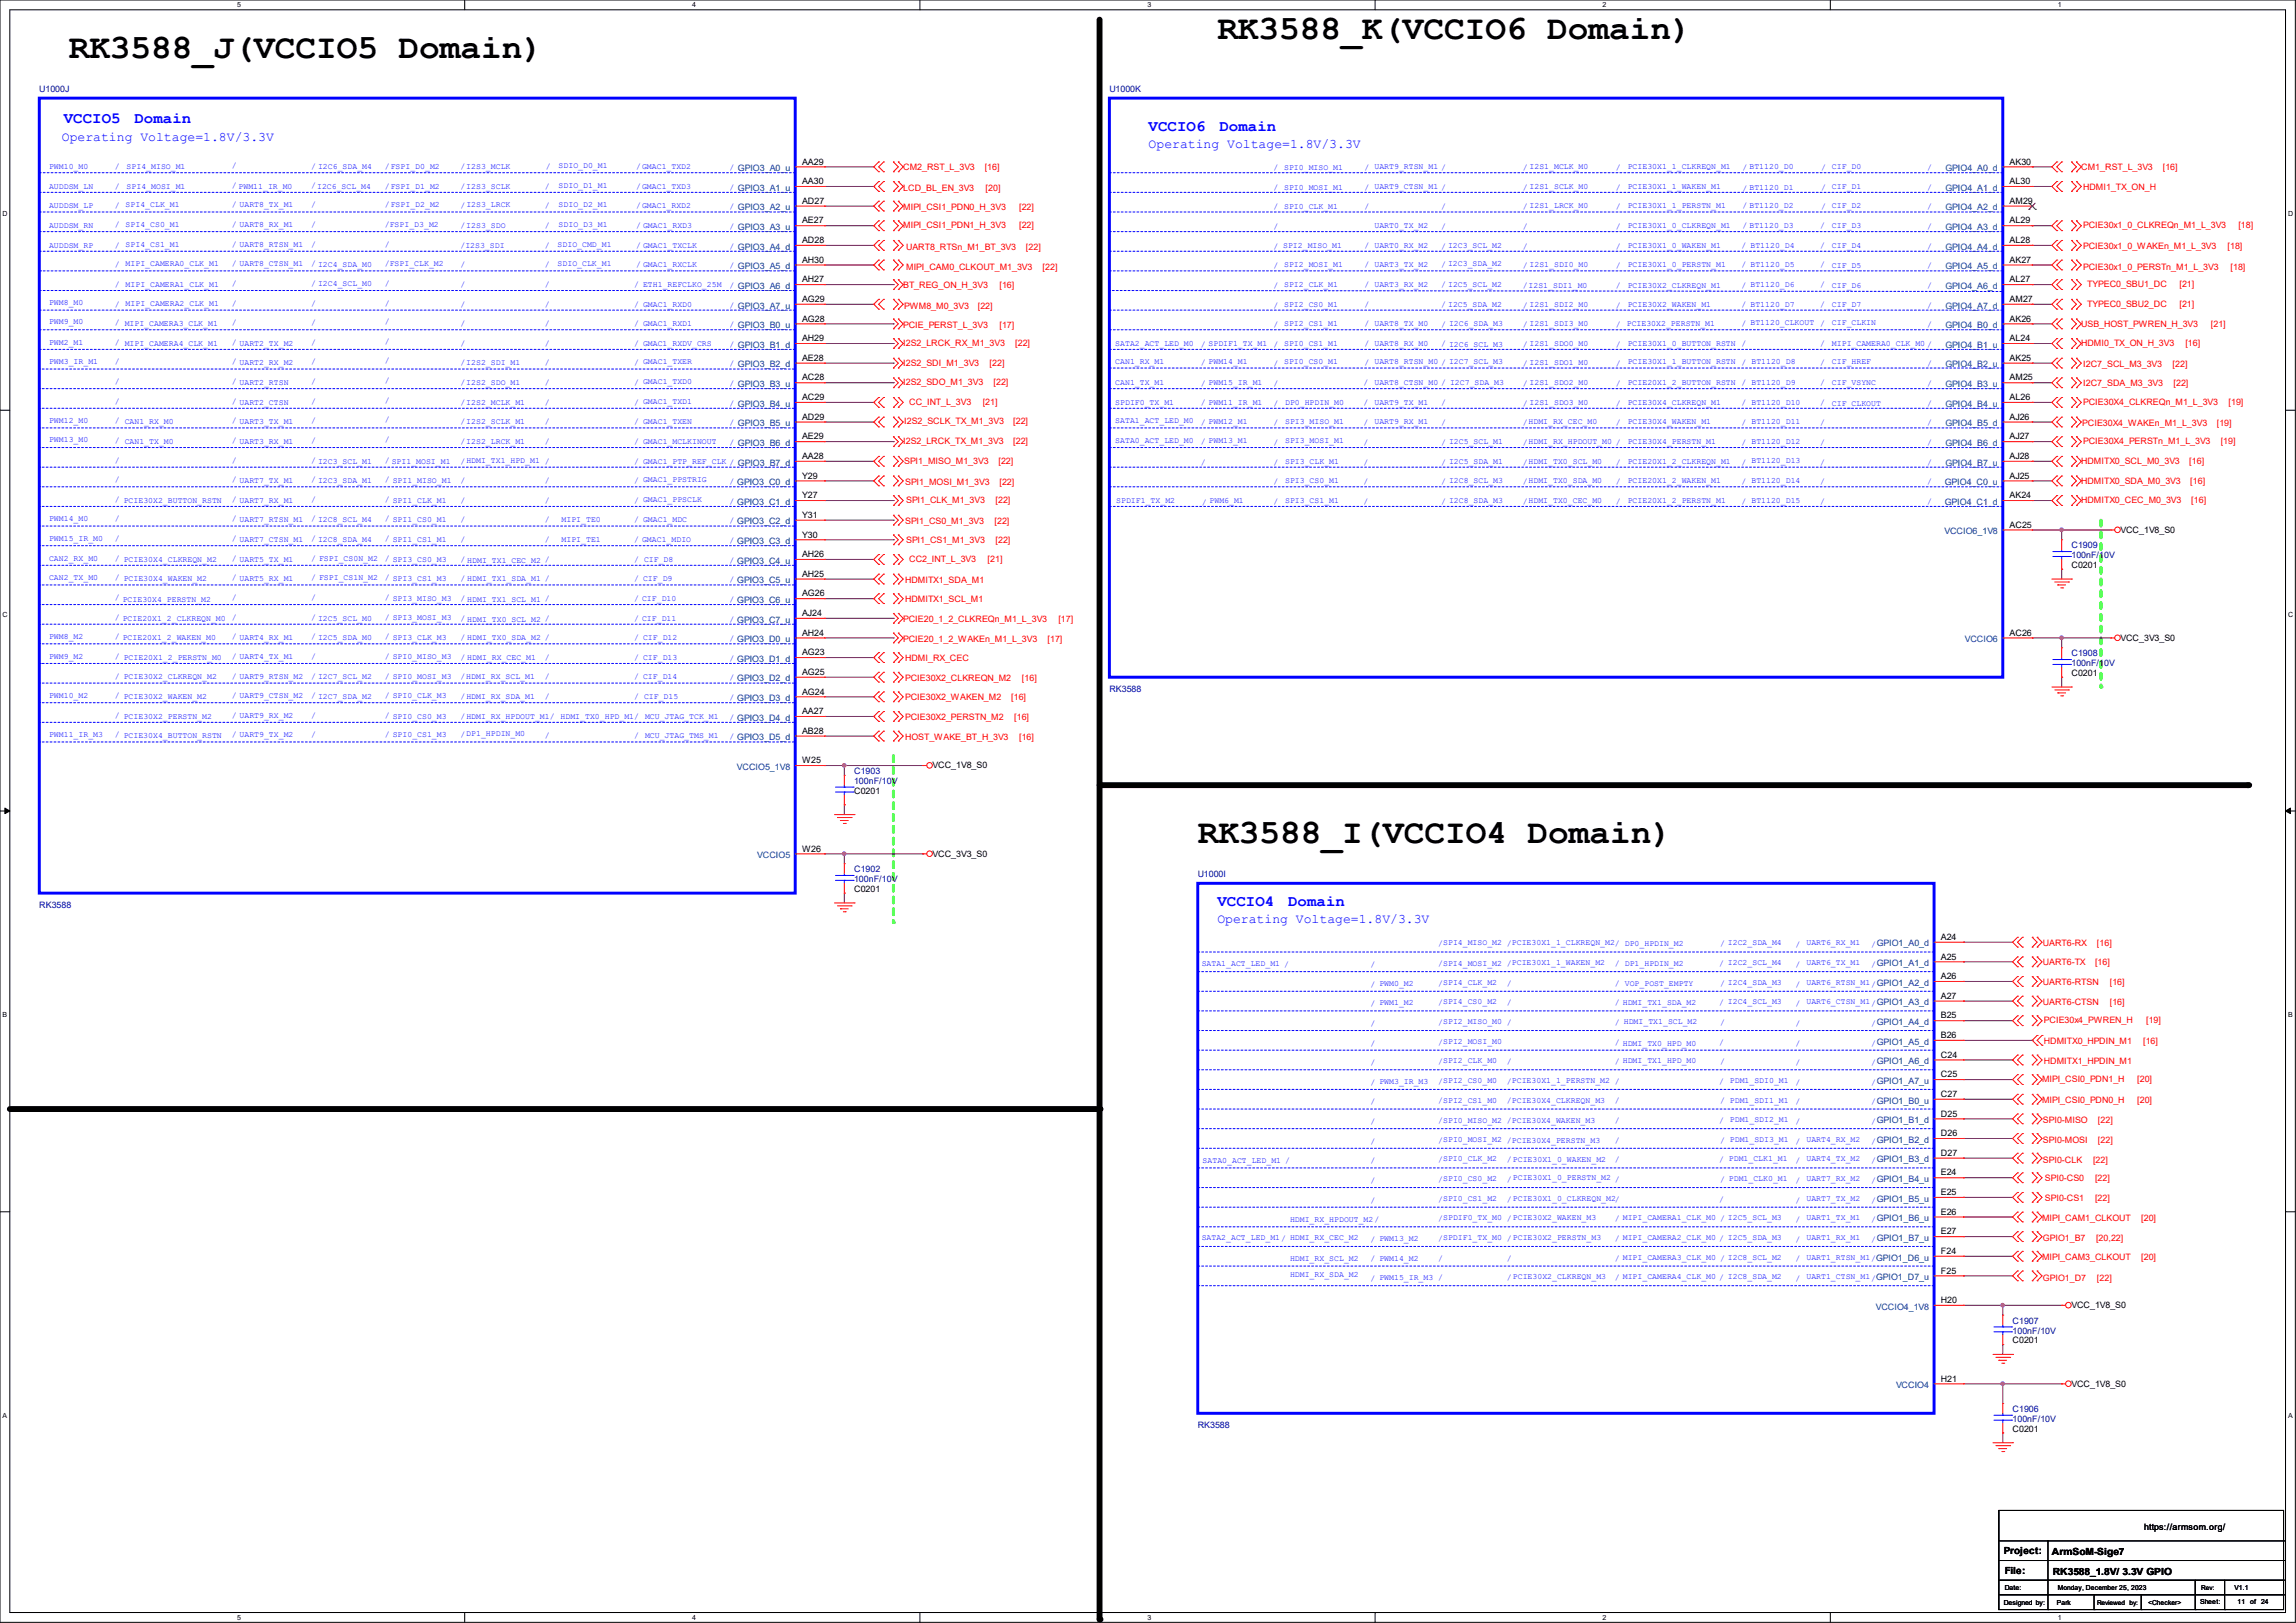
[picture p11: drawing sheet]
<svg xmlns="http://www.w3.org/2000/svg" width="297mm" height="210mm" viewBox="0 0 297 210" stroke-linecap="round" stroke-linejoin="round" font-family="sans-serif">
<defs><g id="words">
<g font-size="4.4">
<text x="157.5" y="5">RK3588_K(VCCIO6 Domain)</text>
<text x="8.9" y="7.5">RK3588_J(VCCIO5 Domain)</text>
<text x="154.9" y="109.1">RK3588_I(VCCIO4 Domain)</text>
</g>
<g font-size="2" fill="#00f">
<text x="8.3" y="15.9">VCCIO5</text>
<text x="17.4" y="15.9">Domain</text>
<text x="148.6" y="16.9">VCCIO6</text>
<text x="157.7" y="16.9">Domain</text>
<text x="157.5" y="117.3">VCCIO4</text>
<text x="166.6" y="117.3">Domain</text>
</g>
<g font-size="1.7" fill="#00f">
<text x="8" y="18.2">Operating Voltage=1.8V/3.3V</text>
<text x="148.6" y="19.1">Operating Voltage=1.8V/3.3V</text>
<text x="157.5" y="119.4">Operating Voltage=1.8V/3.3V</text>
</g>
<g font-size="1.3">
<text x="259.2" y="201.1">Project:</text>
<text x="259.3" y="203.6">File:</text>
<text x="265.4" y="201.2">ArmSoM-Sige7</text>
<text x="265.6" y="203.7">RK3588_1.8V/ 3.3V GPIO</text>
</g>
<g font-size="1.1" fill="#00007f">
<text x="5.1" y="11.9">U1000J</text>
<text x="143.5" y="11.9">U1000K</text>
<text x="268" y="71">C1909</text>
<text x="268" y="72.2">100nF/10V</text>
<text x="143.5" y="89.5">RK3588</text>
<text x="268" y="84.9">C1908</text>
<text x="268" y="86.2">100nF/10V</text>
<text x="110.5" y="100.2">C1903</text>
<text x="110.5" y="101.4">100nF/10V</text>
<text x="110.5" y="112.9">C1902</text>
<text x="154.9" y="113.5">U1000I</text>
<text x="5.1" y="117.4">RK3588</text>
<text x="110.5" y="114.1">100nF/10V</text>
<text x="260.3" y="171.3">C1907</text>
<text x="260.3" y="172.6">100nF/10V</text>
<text x="154.9" y="184.7">RK3588</text>
<text x="260.3" y="182.7">C1906</text>
<text x="260.3" y="184">100nF/10V</text>
</g>
<g font-size="1.1" fill="#00f">
<text x="6.3" y="21.9">PWM10_M0</text>
<text x="14.9" y="21.9">/</text>
<text x="16.4" y="21.9">SPI4_MISO_M1</text>
<text x="30" y="21.8">/</text>
<text x="40.3" y="21.9">/ I2C6_SDA_M4</text>
<text x="49.8" y="21.9">/FSPI_D0_M2</text>
<text x="59.6" y="21.9">/I2S3_MCLK</text>
<text x="70.6" y="21.9">/</text>
<text x="72.3" y="21.8">SDIO_D0_M1</text>
<text x="82.3" y="21.9">/GMAC1_TXD2</text>
<text x="94.4" y="22">/ GPIO3_A0_u</text>
<text x="164.7" y="22">/</text>
<text x="166.1" y="22">SPI0_MISO_M1</text>
<text x="176.5" y="22">/ UART9_RTSN_M1 /</text>
<text x="197" y="22">/ I2S1_MCLK_M0</text>
<text x="209" y="22">/</text>
<text x="210.6" y="21.9">PCIE30X1_1_CLKREQN_M1</text>
<text x="225.4" y="22">/ BT1120_D0</text>
<text x="235.6" y="22">/</text>
<text x="237" y="21.9">CIF_D0</text>
<text x="249.3" y="22">/</text>
<text x="6.3" y="27">AUDDSM_LP</text>
<text x="6.3" y="29.5">AUDDSM_RN</text>
<text x="6.3" y="24.4">AUDDSM_LN</text>
<text x="14.9" y="24.4">/</text>
<text x="14.9" y="27">/</text>
<text x="14.9" y="29.4">/</text>
<text x="16.3" y="29.4">SPI4_CS0_M1</text>
<text x="16.3" y="26.8">SPI4_CLK_M1</text>
<text x="16.4" y="24.4">SPI4_MOSI_M1</text>
<text x="30" y="29.4">/ UART8_RX_M1</text>
<text x="30" y="26.8">/ UART8_TX_M1</text>
<text x="30" y="24.3">/ PWM11_IR_M0</text>
<text x="40.3" y="26.8">/</text>
<text x="40.3" y="29.4">/</text>
<text x="40.3" y="24.3">/I2C6_SCL_M4</text>
<text x="49.8" y="29.4">/FSPI_D3_M2</text>
<text x="49.8" y="26.8">/FSPI_D2_M2</text>
<text x="49.8" y="24.4">/FSPI_D1_M2</text>
<text x="59.6" y="27">/I2S3_LRCK</text>
<text x="59.6" y="29.5">/I2S3_SDO</text>
<text x="59.6" y="24.4">/I2S3_SCLK</text>
<text x="70.5" y="27">/</text>
<text x="70.5" y="29.5">/</text>
<text x="70.5" y="24.4">/</text>
<text x="72.3" y="29.4">SDIO_D3_M1</text>
<text x="72.3" y="26.8">SDIO_D2_M1</text>
<text x="72.3" y="24.3">SDIO_D1_M1</text>
<text x="82.3" y="24.4">/GMAC1_TXD3</text>
<text x="82.3" y="27">/GMAC1_RXD2</text>
<text x="82.3" y="29.5">/ GMAC1_RXD3</text>
<text x="94.4" y="29.6">/ GPIO3_A3_u</text>
<text x="94.4" y="27.1">/ GPIO3_A2_u</text>
<text x="94.4" y="24.6">/ GPIO3_A1_u</text>
<text x="164.7" y="29.6">/</text>
<text x="164.7" y="24.6">/</text>
<text x="164.7" y="27.1">/</text>
<text x="166.1" y="24.6">SPI0_MOSI_M1</text>
<text x="166.1" y="27.1">SPI0_CLK_M1</text>
<text x="176.5" y="27.1">/</text>
<text x="176.5" y="24.6">/ UART9_CTSN_M1 /</text>
<text x="177.8" y="29.5">UART0_TX_M2</text>
<text x="186.4" y="27.1">/</text>
<text x="186.4" y="29.6">/</text>
<text x="197" y="24.6">/ I2S1_SCLK_M0</text>
<text x="197" y="27.1">/ I2S1_LRCK_M0</text>
<text x="197" y="29.6">/</text>
<text x="209" y="24.6">/</text>
<text x="209" y="27.1">/</text>
<text x="209" y="29.6">/</text>
<text x="210.6" y="27">PCIE30X1_1_PERSTN_M1</text>
<text x="210.6" y="24.4">PCIE30X1_1_WAKEN_M1</text>
<text x="210.6" y="29.5">PCIE30X1_0_CLKREQN_M1</text>
<text x="225.4" y="29.5">/ BT1120_D3</text>
<text x="225.4" y="24.7">/ BT1120_D1</text>
<text x="225.4" y="27">/ BT1120_D2</text>
<text x="235.5" y="29.5">/</text>
<text x="235.6" y="24.6">/</text>
<text x="235.6" y="27.1">/</text>
<text x="237" y="27">CIF_D2</text>
<text x="237" y="29.5">CIF_D3</text>
<text x="237" y="24.4">CIF_D1</text>
<text x="249.3" y="24.6">/</text>
<text x="249.3" y="27.1">/</text>
<text x="249.3" y="29.6">/</text>
<text x="6.3" y="32">AUDDSM_RP</text>
<text x="14.9" y="32">/</text>
<text x="14.9" y="34.6">/</text>
<text x="16.3" y="31.9">SPI4_CS1_M1</text>
<text x="16.3" y="34.5">MIPI_CAMERA0_CLK_M1</text>
<text x="30" y="31.9">/ UART8_RTSN_M1</text>
<text x="30" y="34.5">/ UART8_CTSN_M1</text>
<text x="40.3" y="31.9">/</text>
<text x="40.3" y="34.5">/ I2C4_SDA_M0</text>
<text x="49.8" y="31.9">/</text>
<text x="49.8" y="34.5">/FSPI_CLK_M2</text>
<text x="59.6" y="32">/I2S3_SDI</text>
<text x="59.6" y="34.6">/</text>
<text x="70.5" y="32">/</text>
<text x="70.5" y="34.6">/</text>
<text x="72.1" y="31.9">SDIO_CMD_M1</text>
<text x="72.1" y="34.5">SDIO_CLK_M1</text>
<text x="82.3" y="32">/ GMAC1_TXCLK</text>
<text x="82.3" y="34.6">/ GMAC1_RXCLK</text>
<text x="94.4" y="32.2">/ GPIO3_A4_d</text>
<text x="94.4" y="34.7">/ GPIO3_A5_d</text>
<text x="164.7" y="32.2">/ SPI2_MISO_M1</text>
<text x="164.7" y="34.7">/</text>
<text x="166.1" y="34.6">SPI2_MOSI_M1</text>
<text x="176.5" y="34.6">/ UART3_TX_M2</text>
<text x="176.5" y="32">/ UART0_RX_M2</text>
<text x="186.4" y="32.2">/ I2C3_SCL_M2</text>
<text x="186.4" y="34.6">/ I2C3_SDA_M2</text>
<text x="197" y="32.2">/</text>
<text x="197" y="34.7">/ I2S1_SDI0_M0</text>
<text x="209" y="32.2">/</text>
<text x="209" y="34.7">/</text>
<text x="210.6" y="34.6">PCIE30X1_0_PERSTN_M1</text>
<text x="210.6" y="32">PCIE30X1_0_WAKEN_M1</text>
<text x="225.3" y="32">/ BT1120_D4</text>
<text x="225.3" y="34.6">/ BT1120_D5</text>
<text x="235.5" y="32">/</text>
<text x="235.5" y="34.6">/</text>
<text x="237" y="32">CIF_D4</text>
<text x="237" y="34.7">CIF_D5</text>
<text x="249.3" y="32.2">/</text>
<text x="249.3" y="34.7">/</text>
<text x="6.3" y="42">PWM9_M0</text>
<text x="6.3" y="39.4">PWM8_M0</text>
<text x="14.9" y="39.7">/</text>
<text x="14.9" y="37.1">/</text>
<text x="16.3" y="39.5">MIPI_CAMERA2_CLK_M1</text>
<text x="16.3" y="37.1">MIPI_CAMERA1_CLK_M1</text>
<text x="30" y="39.5">/</text>
<text x="30" y="37">/</text>
<text x="40.3" y="39.5">/</text>
<text x="40.3" y="37">/ I2C4_SCL_M0</text>
<text x="49.8" y="42">/</text>
<text x="49.8" y="37">/</text>
<text x="49.8" y="39.5">/</text>
<text x="59.6" y="37.1">/</text>
<text x="59.6" y="39.7">/</text>
<text x="70.5" y="37.1">/</text>
<text x="70.5" y="39.7">/</text>
<text x="82" y="37.1">/ ETH1_REFCLKO_25M</text>
<text x="82" y="39.7">/ GMAC1_RXD0</text>
<text x="94.4" y="37.3">/ GPIO3_A6_d</text>
<text x="94.4" y="39.8">/ GPIO3_A7_u</text>
<text x="164.7" y="37.3">/</text>
<text x="164.7" y="39.8">/</text>
<text x="166.1" y="37.1">SPI2_CLK_M1</text>
<text x="166.1" y="39.7">SPI2_CS0_M1</text>
<text x="176.5" y="39.7">/</text>
<text x="176.5" y="37.1">/ UART3_RX_M2</text>
<text x="186.4" y="39.7">/ I2C5_SDA_M2</text>
<text x="186.4" y="37.1">/ I2C5_SCL_M2</text>
<text x="197" y="37.3">/I2S1_SDI1_M0</text>
<text x="197" y="39.8">/ I2S1_SDI2_M0</text>
<text x="209" y="37.3">/</text>
<text x="209" y="39.8">/</text>
<text x="210.6" y="37.3">PCIE30X2_CLKREQN_M1</text>
<text x="210.6" y="39.7">PCIE30X2_WAKEN_M1</text>
<text x="225.3" y="39.7">/ BT1120_D7</text>
<text x="225.3" y="37.3">/ BT1120_D6</text>
<text x="235.5" y="39.7">/</text>
<text x="235.5" y="37.1">/</text>
<text x="237" y="37.3">CIF_D6</text>
<text x="237" y="39.7">CIF_D7</text>
<text x="249.3" y="39.8">/</text>
<text x="249.3" y="37.3">/</text>
<text x="6.3" y="44.6">PWM2_M1</text>
<text x="6.3" y="47.2">PWM3_IR_M1</text>
<text x="14.9" y="47.2">/</text>
<text x="14.9" y="42.1">/ MIPI_CAMERA3_CLK_M1</text>
<text x="14.9" y="44.6">/ MIPI_CAMERA4_CLK_M1</text>
<text x="30" y="44.6">/ UART2_TX_M2</text>
<text x="30" y="47.2">/ UART2_RX_M2</text>
<text x="30" y="42.1">/</text>
<text x="40.3" y="47.2">/</text>
<text x="40.3" y="42.1">/</text>
<text x="40.3" y="44.6">/</text>
<text x="49.8" y="44.5">/</text>
<text x="49.8" y="47">/</text>
<text x="59.6" y="42.2">/</text>
<text x="59.6" y="47.3">/I2S2_SDI_M1</text>
<text x="59.6" y="44.7">/</text>
<text x="70.5" y="44.7">/</text>
<text x="70.5" y="42.2">/</text>
<text x="70.5" y="47.3">/</text>
<text x="82" y="42.2">/ GMAC1_RXD1</text>
<text x="82" y="44.7">/ GMAC1_RXDV_CRS</text>
<text x="82" y="47.3">/ GMAC1_TXER</text>
<text x="94.4" y="42.3">/ GPIO3_B0_u</text>
<text x="94.4" y="47.4">/ GPIO3_B2_d</text>
<text x="94.4" y="44.9">/ GPIO3_B1_d</text>
<text x="144.3" y="47.2">CAN1_RX_M1</text>
<text x="144.3" y="44.7">SATA2_ACT_LED_M0</text>
<text x="155.3" y="47.3">/ PWM14_M1</text>
<text x="155.3" y="44.9">/ SPDIF1_TX_M1</text>
<text x="164.7" y="42.3">/</text>
<text x="164.7" y="44.9">/</text>
<text x="164.7" y="47.4">/</text>
<text x="166.1" y="47.2">SPI0_CS0_M1</text>
<text x="166.1" y="44.7">SPI0_CS1_M1</text>
<text x="166.1" y="42.2">SPI2_CS1_M1</text>
<text x="176.5" y="44.7">/ UART8_RX_M0</text>
<text x="176.5" y="47.3">/ UART8_RTSN_M0 / I2C7_SCL_M3</text>
<text x="176.5" y="42.2">/ UART8_TX_M0</text>
<text x="186.4" y="42.3">/ I2C6_SDA_M3</text>
<text x="186.4" y="44.7">/ I2C6_SCL_M3</text>
<text x="197" y="42.3">/ I2S1_SDI3_M0</text>
<text x="197" y="44.9">/ I2S1_SDO0_M0</text>
<text x="197" y="47.4">/ I2S1_SDO1_M0</text>
<text x="209" y="42.3">/</text>
<text x="209" y="44.9">/</text>
<text x="209" y="47.4">/</text>
<text x="210.4" y="42.2">PCIE30X2_PERSTN_M1</text>
<text x="210.6" y="44.7">PCIE30X1_0_BUTTON_RSTN</text>
<text x="210.6" y="47.2">PCIE30X1_1_BUTTON_RSTN</text>
<text x="225.3" y="44.7">/</text>
<text x="225.3" y="47.3">/ BT1120_D8</text>
<text x="225.3" y="42.2">/ BT1120_CLKOUT</text>
<text x="235.5" y="44.7">/</text>
<text x="235.5" y="47.3">/</text>
<text x="235.5" y="42.2">/</text>
<text x="237" y="47.2">CIF_HREF</text>
<text x="237" y="44.7">MIPI_CAMERA0_CLK_M0 /</text>
<text x="237" y="42.1">CIF_CLKIN</text>
<text x="249.3" y="42.3">/</text>
<text x="249.3" y="47.4">/</text>
<text x="14.9" y="52.2">/</text>
<text x="14.9" y="49.7">/</text>
<text x="30" y="52.2">/ UART2_CTSN</text>
<text x="30" y="49.7">/ UART2_RTSN</text>
<text x="40.3" y="52.2">/</text>
<text x="40.3" y="49.7">/</text>
<text x="49.8" y="52.1">/</text>
<text x="49.8" y="49.6">/</text>
<text x="59.6" y="52.4">/I2S2_MCLK_M1</text>
<text x="59.6" y="49.8">/I2S2_SDO_M1</text>
<text x="70.5" y="52.4">/</text>
<text x="70.5" y="49.8">/</text>
<text x="82" y="52.4">/ GMAC1_TXD1</text>
<text x="82" y="49.8">/ GMAC1_TXD0</text>
<text x="94.4" y="52.5">/ GPIO3_B4_u</text>
<text x="94.4" y="50">/ GPIO3_B3_u</text>
<text x="144.3" y="49.8">CAN1_TX_M1</text>
<text x="144.3" y="52.4">SPDIF0_TX_M1</text>
<text x="155.3" y="50">/ PWM15_IR_M1</text>
<text x="155.3" y="52.4">/ PWM11_IR_M1</text>
<text x="164.7" y="50">/</text>
<text x="164.7" y="52.5">/</text>
<text x="166.2" y="52.4">DP0_HPDIN_M0</text>
<text x="176.4" y="49.8">/</text>
<text x="176.4" y="52.4">/</text>
<text x="177.8" y="49.8">UART8_CTSN_M0 / I2C7_SDA_M3</text>
<text x="177.8" y="52.4">UART9_TX_M1</text>
<text x="186.4" y="52.4">/</text>
<text x="197" y="50">/ I2S1_SDO2_M0</text>
<text x="197" y="52.5">/ I2S1_SDO3_M0</text>
<text x="209" y="50">/</text>
<text x="209" y="52.5">/</text>
<text x="210.6" y="49.8">PCIE20X1_2_BUTTON_RSTN</text>
<text x="210.6" y="52.4">PCIE30X4_CLKREQN_M1</text>
<text x="225.3" y="49.8">/ BT1120_D9</text>
<text x="225.3" y="52.4">/ BT1120_D10</text>
<text x="235.5" y="49.8">/</text>
<text x="235.5" y="52.4">/</text>
<text x="237" y="49.8">CIF_VSYNC</text>
<text x="237" y="52.5">CIF_CLKOUT</text>
<text x="249.3" y="50">/</text>
<text x="249.3" y="52.5">/</text>
<text x="6.3" y="57.2">PWM13_M0</text>
<text x="6.3" y="54.8">PWM12_M0</text>
<text x="14.9" y="59.9">/</text>
<text x="14.9" y="57.3">/ CAN1_TX_M0</text>
<text x="14.9" y="54.8">/ CAN1_RX_M0</text>
<text x="30" y="59.9">/</text>
<text x="30" y="57.3">/ UART3_RX_M1</text>
<text x="30" y="54.8">/ UART3_TX_M1</text>
<text x="40.3" y="59.9">/ I2C3_SCL_M1</text>
<text x="40.3" y="57.3">/</text>
<text x="40.3" y="54.8">/</text>
<text x="49.8" y="59.9">/ SPI1_MOSI_M1</text>
<text x="49.8" y="57.2">/</text>
<text x="49.8" y="54.7">/</text>
<text x="59.6" y="60">/HDMI_TX1_HPD_M1 /</text>
<text x="59.6" y="57.4">/I2S2_LRCK_M1</text>
<text x="59.6" y="54.9">/I2S2_SCLK_M1</text>
<text x="70.5" y="57.4">/</text>
<text x="70.5" y="54.9">/</text>
<text x="82" y="60">/ GMAC1_PTP_REF_CLK / GPIO3_B7_d</text>
<text x="82" y="57.4">/ GMAC1_MCLKINOUT</text>
<text x="82" y="54.9">/ GMAC1_TXEN</text>
<text x="94.4" y="57.6">/ GPIO3_B6_d</text>
<text x="94.4" y="55">/ GPIO3_B5_u</text>
<text x="144.3" y="57.3">SATA0_ACT_LED_M0</text>
<text x="144.3" y="54.8">SATA1_ACT_LED_M0</text>
<text x="155.3" y="55">/ PWM12_M1</text>
<text x="155.3" y="57.4">/ PWM13_M1</text>
<text x="164.7" y="55">/</text>
<text x="164.7" y="57.6">/</text>
<text x="166.2" y="60">SPI3_CLK_M1</text>
<text x="166.2" y="54.9">SPI3_MISO_M1</text>
<text x="166.2" y="57.3">SPI3_MOSI_M1</text>
<text x="176.4" y="55">/</text>
<text x="176.4" y="57.6">/</text>
<text x="177.8" y="54.9">UART9_RX_M1</text>
<text x="186.4" y="55">/</text>
<text x="186.4" y="57.6">/ I2C5_SCL_M1</text>
<text x="197" y="55">/HDMI_RX_CEC_M0</text>
<text x="197" y="57.6">/HDMI_RX_HPDOUT_M0 /</text>
<text x="209" y="55">/</text>
<text x="210.6" y="54.9">PCIE30X4_WAKEN_M1</text>
<text x="210.6" y="57.4">PCIE30X4_PERSTN_M1</text>
<text x="210.6" y="60">PCIE20X1_2_CLKREQN_M1</text>
<text x="225.3" y="55">/ BT1120_D11</text>
<text x="225.3" y="57.6">/ BT1120_D12</text>
<text x="235.5" y="55">/</text>
<text x="235.5" y="57.6">/</text>
<text x="249.3" y="57.6">/</text>
<text x="249.3" y="55">/</text>
<text x="14.9" y="64.9">/ PCIE30X2_BUTTON_RSTN</text>
<text x="14.9" y="62.4">/</text>
<text x="30" y="64.9">/ UART7_RX_M1</text>
<text x="30" y="62.4">/ UART7_TX_M1</text>
<text x="40.3" y="64.9">/</text>
<text x="40.3" y="62.4">/ I2C3_SDA_M1</text>
<text x="49.8" y="64.9">/ SPI1_CLK_M1</text>
<text x="49.8" y="62.4">/ SPI1_MISO_M1</text>
<text x="59.6" y="65.1">/</text>
<text x="59.6" y="62.5">/</text>
<text x="70.5" y="65.1">/</text>
<text x="70.5" y="62.5">/</text>
<text x="82" y="65.1">/ GMAC1_PPSCLK</text>
<text x="82" y="62.5">/ GMAC1_PPSTRIG</text>
<text x="94.4" y="65.2">/ GPIO3_C1_d</text>
<text x="94.4" y="62.7">/ GPIO3_C0_d</text>
<text x="144.4" y="65.1">SPDIF1_TX_M2</text>
<text x="155.3" y="60.1">/</text>
<text x="155.4" y="65.3">/ PWM6_M1</text>
<text x="164.7" y="60.1">/</text>
<text x="164.7" y="62.7">/</text>
<text x="164.7" y="65.2">/</text>
<text x="166.2" y="62.5">SPI3_CS0_M1</text>
<text x="166.2" y="65.1">SPI3_CS1_M1</text>
<text x="176.4" y="60.1">/</text>
<text x="176.4" y="62.7">/</text>
<text x="176.4" y="65.2">/</text>
<text x="186.4" y="60.1">/ I2C5_SDA_M1</text>
<text x="186.4" y="62.7">/ I2C8_SCL_M3</text>
<text x="186.4" y="65.2">/ I2C8_SDA_M3</text>
<text x="197" y="60.1">/HDMI_TX0_SCL_M0</text>
<text x="197" y="62.7">/HDMI_TX0_SDA_M0</text>
<text x="197" y="65.2">/HDMI_TX0_CEC_M0</text>
<text x="209" y="60.1">/</text>
<text x="209" y="62.7">/</text>
<text x="209" y="65.2">/</text>
<text x="210.6" y="65.1">PCIE20X1_2_PERSTN_M1</text>
<text x="210.6" y="62.5">PCIE20X1_2_WAKEN_M1</text>
<text x="225.3" y="60.1">/ BT1120_D13</text>
<text x="225.3" y="62.7">/ BT1120_D14</text>
<text x="225.3" y="65.2">/ BT1120_D15</text>
<text x="235.5" y="60.1">/</text>
<text x="235.5" y="62.7">/</text>
<text x="235.5" y="65.2">/</text>
<text x="249.3" y="60.1">/</text>
<text x="249.3" y="62.7">/</text>
<text x="249.3" y="65.2">/</text>
<text x="6.3" y="67.5">PWM14_M0</text>
<text x="6.3" y="70">PWM15_IR_M0</text>
<text x="14.9" y="70">/</text>
<text x="14.9" y="67.5">/</text>
<text x="30" y="70">/ UART7_CTSN_M1</text>
<text x="30" y="67.5">/ UART7_RTSN_M1</text>
<text x="40.3" y="70">/ I2C8_SDA_M4</text>
<text x="40.3" y="67.5">/ I2C8_SCL_M4</text>
<text x="49.8" y="70">/ SPI1_CS1_M1</text>
<text x="49.8" y="67.5">/ SPI1_CS0_M1</text>
<text x="59.6" y="70.1">/</text>
<text x="59.6" y="67.6">/</text>
<text x="70.5" y="70.1">/</text>
<text x="70.5" y="67.6">/</text>
<text x="72.6" y="70.1">MIPI_TE1</text>
<text x="72.6" y="67.6">MIPI_TE0</text>
<text x="82" y="70.1">/ GMAC1_MDIO</text>
<text x="82" y="67.6">/ GMAC1_MDC</text>
<text x="94.4" y="70.3">/ GPIO3_C3_d</text>
<text x="94.4" y="67.7">/ GPIO3_C2_d</text>
<text x="6.3" y="75.1">CAN2_TX_M0</text>
<text x="6.3" y="72.6">CAN2_RX_M0</text>
<text x="14.9" y="77.6">/ PCIE30X4_PERSTN_M2</text>
<text x="14.9" y="75.1">/ PCIE30X4_WAKEN_M2</text>
<text x="14.9" y="72.6">/ PCIE30X4_CLKREQN_M2</text>
<text x="30" y="77.6">/</text>
<text x="30" y="75.1">/ UART5_RX_M1</text>
<text x="30" y="72.6">/ UART5_TX_M1</text>
<text x="40.3" y="77.6">/</text>
<text x="40.3" y="75.1">/ FSPI_CS1N_M2</text>
<text x="40.3" y="72.6">/ FSPI_CS0N_M2</text>
<text x="49.8" y="77.6">/ SPI3_MISO_M3</text>
<text x="49.8" y="75.1">/ SPI3_CS1_M3</text>
<text x="49.8" y="72.6">/ SPI3_CS0_M3</text>
<text x="59.6" y="77.8">/ HDMI_TX1_SCL_M1 /</text>
<text x="59.6" y="75.2">/ HDMI_TX1_SDA_M1 /</text>
<text x="59.6" y="72.7">/ HDMI_TX1_CEC_M2 /</text>
<text x="82" y="77.8">/ CIF_D10</text>
<text x="82" y="75.2">/ CIF_D9</text>
<text x="82" y="72.7">/ CIF_D8</text>
<text x="94.4" y="77.9">/ GPIO3_C6_u</text>
<text x="94.4" y="75.4">/ GPIO3_C5_u</text>
<text x="94.4" y="72.8">/ GPIO3_C4_u</text>
<text x="6.3" y="82.7">PWM8_M2</text>
<text x="14.9" y="82.7">/ PCIE20X1_2_WAKEN_M0</text>
<text x="14.9" y="80.2">/ PCIE20X1_2_CLKREQN_M0</text>
<text x="30" y="82.7">/ UART4_RX_M1</text>
<text x="30" y="80.2">/</text>
<text x="40.3" y="82.7">/ I2C5_SDA_M0</text>
<text x="40.3" y="80.2">/ I2C5_SCL_M0</text>
<text x="49.8" y="82.7">/ SPI3_CLK_M3</text>
<text x="49.8" y="80.2">/ SPI3_MOSI_M3</text>
<text x="59.6" y="82.8">/ HDMI_TX0_SDA_M2 /</text>
<text x="59.6" y="80.3">/ HDMI_TX0_SCL_M2 /</text>
<text x="82" y="82.8">/ CIF_D12</text>
<text x="82" y="80.3">/ CIF_D11</text>
<text x="94.4" y="83">/ GPIO3_D0_u</text>
<text x="94.4" y="80.4">/ GPIO3_C7_u</text>
<text x="6.3" y="85.3">PWM9_M2</text>
<text x="14.9" y="87.8">/ PCIE30X2_CLKREQN_M2</text>
<text x="14.9" y="85.3">/ PCIE20X1_2_PERSTN_M0</text>
<text x="30" y="87.8">/ UART9_RTSN_M2</text>
<text x="30" y="85.3">/ UART4_TX_M1</text>
<text x="40.3" y="87.8">/ I2C7_SCL_M2</text>
<text x="40.3" y="85.3">/</text>
<text x="49.8" y="87.8">/ SPI0_MOSI_M3</text>
<text x="49.8" y="85.3">/ SPI0_MISO_M3</text>
<text x="59.6" y="87.9">/HDMI_RX_SCL_M1</text>
<text x="59.6" y="85.4">/ HDMI_RX_CEC_M1</text>
<text x="70.5" y="87.9">/</text>
<text x="70.5" y="85.4">/</text>
<text x="82" y="87.9">/ CIF_D14</text>
<text x="82" y="85.4">/ CIF_D13</text>
<text x="94.4" y="88.1">/ GPIO3_D2_d</text>
<text x="94.4" y="85.5">/ GPIO3_D1_d</text>
<text x="6.3" y="95.4">PWM11_IR_M3</text>
<text x="6.3" y="90.3">PWM10_M2</text>
<text x="14.9" y="95.4">/ PCIE30X4_BUTTON_RSTN</text>
<text x="14.9" y="92.9">/ PCIE30X2_PERSTN_M2</text>
<text x="14.9" y="90.3">/ PCIE30X2_WAKEN_M2</text>
<text x="30" y="95.4">/ UART9_TX_M2</text>
<text x="30" y="92.9">/ UART9_RX_M2</text>
<text x="30" y="90.3">/ UART9_CTSN_M2</text>
<text x="40.3" y="95.4">/</text>
<text x="40.3" y="92.9">/</text>
<text x="40.3" y="90.3">/ I2C7_SDA_M2</text>
<text x="49.8" y="95.4">/ SPI0_CS1_M3</text>
<text x="49.8" y="92.9">/ SPI0_CS0_M3</text>
<text x="49.8" y="90.3">/ SPI0_CLK_M3</text>
<text x="59.6" y="95.4">/DP1_HPDIN_M0</text>
<text x="59.6" y="93">/HDMI_RX_HPDOUT_M1/</text>
<text x="59.6" y="90.5">/HDMI_RX_SDA_M1</text>
<text x="70.5" y="95.5">/</text>
<text x="70.5" y="90.5">/</text>
<text x="72.5" y="93">HDMI_TX0_HPD_M1/</text>
<text x="82" y="95.5">/</text>
<text x="82" y="90.5">/ CIF_D15</text>
<text x="83.4" y="93">MCU_JTAG_TCK_M1</text>
<text x="83.4" y="95.5">MCU_JTAG_TMS_M1</text>
<text x="94.4" y="95.7">/ GPIO3_D5_d</text>
<text x="94.4" y="93.1">/ GPIO3_D4_d</text>
<text x="94.4" y="90.6">/ GPIO3_D3_d</text>
<text x="155.4" y="125">SATA1_ACT_LED_M1 /</text>
<text x="177.3" y="125.1">/</text>
<text x="186.1" y="125">/SPI4_MOSI_M2 /PCIE30X1_1_WAKEN_M2</text>
<text x="186.1" y="122.5">/SPI4_MISO_M2 /PCIE30X1_1_CLKREQN_M2/ DP0_HPDIN_M2</text>
<text x="208.9" y="125">/ DP1_HPDIN_M2</text>
<text x="222.4" y="125">/ I2C2_SCL_M4</text>
<text x="222.5" y="122.5">/ I2C2_SDA_M4</text>
<text x="232.3" y="125.1">/</text>
<text x="232.3" y="122.6">/</text>
<text x="233.7" y="122.3">UART6_RX_M1</text>
<text x="233.7" y="124.9">UART6_TX_M1</text>
<text x="242.1" y="122.6">/GPIO1_A0_d</text>
<text x="242.1" y="125.1">/GPIO1_A1_d</text>
<text x="177.3" y="130.2">/ PWM1_M2</text>
<text x="177.3" y="127.7">/ PWM0_M2</text>
<text x="186.1" y="130.1">/SPI4_CS0_M2</text>
<text x="186.1" y="127.6">/SPI4_CLK_M2</text>
<text x="194.9" y="130.1">/</text>
<text x="194.9" y="127.6">/</text>
<text x="208.9" y="130.1">/ HDMI_TX1_SDA_M2</text>
<text x="208.9" y="127.6">/ VOP_POST_EMPTY</text>
<text x="222.4" y="130.1">/ I2C4_SCL_M3</text>
<text x="222.5" y="127.6">/ I2C4_SDA_M3</text>
<text x="232.3" y="130.2">/</text>
<text x="232.3" y="127.7">/</text>
<text x="233.7" y="127.4">UART6_RTSN_M1/GPIO1_A2_d</text>
<text x="233.7" y="130">UART6_CTSN_M1/GPIO1_A3_d</text>
<text x="177.3" y="137.8">/</text>
<text x="177.3" y="132.8">/</text>
<text x="177.3" y="135.3">/</text>
<text x="186.1" y="137.7">/SPI2_CLK_M0</text>
<text x="186.1" y="135.2">/SPI2_MOSI_M0</text>
<text x="186.1" y="132.6">/SPI2_MISO_M0 /</text>
<text x="194.9" y="137.7">/</text>
<text x="208.9" y="135.2">/ HDMI_TX0_HPD_M0</text>
<text x="208.9" y="132.6">/ HDMI_TX1_SCL_M2</text>
<text x="208.9" y="137.7">/ HDMI_TX1_HPD_M0</text>
<text x="222.4" y="135.2">/</text>
<text x="222.5" y="137.7">/</text>
<text x="222.5" y="132.6">/</text>
<text x="232.3" y="135.3">/</text>
<text x="232.3" y="132.8">/</text>
<text x="232.3" y="137.8">/</text>
<text x="242.1" y="137.8">/GPIO1_A6_d</text>
<text x="242.1" y="135.3">/GPIO1_A5_d</text>
<text x="242.1" y="132.8">/GPIO1_A4_d</text>
<text x="177.3" y="140.4">/ PWM3_IR_M3</text>
<text x="177.3" y="142.9">/</text>
<text x="186.1" y="142.8">/SPI2_CS1_M0</text>
<text x="186.1" y="140.3">/SPI2_CS0_M0</text>
<text x="194.9" y="142.8">/PCIE30X4_CLKREQN_M3</text>
<text x="194.9" y="140.3">/PCIE30X1_1_PERSTN_M2 /</text>
<text x="208.9" y="142.8">/</text>
<text x="222.4" y="140.3">/</text>
<text x="222.5" y="142.8">/ PDM1_SDI1_M1</text>
<text x="223.8" y="140.1">PDM1_SDI0_M1</text>
<text x="232.3" y="140.4">/</text>
<text x="232.3" y="142.9">/</text>
<text x="242.1" y="142.9">/GPIO1_B0_u</text>
<text x="242.1" y="140.4">/GPIO1_A7_u</text>
<text x="177.3" y="148">/</text>
<text x="177.3" y="145.5">/</text>
<text x="186.1" y="147.9">/SPI0_MOSI_M2 /PCIE30X4_PERSTN_M3</text>
<text x="186.1" y="145.3">/SPI0_MISO_M2 /PCIE30X4_WAKEN_M3</text>
<text x="208.9" y="145.3">/</text>
<text x="208.9" y="147.9">/</text>
<text x="222.4" y="145.3">/</text>
<text x="222.5" y="147.9">/ PDM1_SDI3_M1</text>
<text x="223.8" y="145.2">PDM1_SDI2_M1</text>
<text x="232.3" y="145.5">/</text>
<text x="232.3" y="148">/</text>
<text x="233.7" y="147.7">UART4_RX_M2</text>
<text x="242.1" y="148">/GPIO1_B2_d</text>
<text x="242.1" y="145.5">/GPIO1_B1_d</text>
<text x="155.6" y="150.5">SATA0_ACT_LED_M1 /</text>
<text x="177.3" y="150.5">/</text>
<text x="177.3" y="155.6">/</text>
<text x="177.3" y="153.1">/</text>
<text x="186.1" y="150.4">/SPI0_CLK_M2</text>
<text x="186.1" y="153">/SPI0_CS0_M2</text>
<text x="186.1" y="155.5">/SPI0_CS1_M2</text>
<text x="194.9" y="150.4">/PCIE30X1_0_WAKEN_M2</text>
<text x="194.9" y="155.5">/PCIE30X1_0_CLKREQN_M2/</text>
<text x="194.9" y="153">/PCIE30X1_0_PERSTN_M2 /</text>
<text x="208.9" y="150.4">/</text>
<text x="222.4" y="150.4">/ PDM1_CLK1_M1</text>
<text x="222.4" y="155.5">/</text>
<text x="222.5" y="153">/ PDM1_CLK0_M1</text>
<text x="232.3" y="155.6">/</text>
<text x="232.3" y="150.5">/</text>
<text x="232.3" y="153.1">/</text>
<text x="233.7" y="150.3">UART4_TX_M2</text>
<text x="233.7" y="155.4">UART7_TX_M2</text>
<text x="233.7" y="152.8">UART7_RX_M2</text>
<text x="242.1" y="155.6">/GPIO1_B5_u</text>
<text x="242.1" y="153.1">/GPIO1_B4_u</text>
<text x="242.1" y="150.5">/GPIO1_B3_d</text>
<text x="155.4" y="160.4">SATA2_ACT_LED_M1/ HDMI_RX_CEC_M2</text>
<text x="166.9" y="158.2">HDMI_RX_HPDOUT_M2/</text>
<text x="177.3" y="160.7">/ PWM13_M2</text>
<text x="186.1" y="158">/SPDIF0_TX_M0 /PCIE30X2_WAKEN_M3</text>
<text x="186.1" y="160.6">/SPDIF1_TX_M0 /PCIE30X2_PERSTN_M3</text>
<text x="208.9" y="158">/ MIPI_CAMERA1_CLK_M0 / I2C5_SCL_M3</text>
<text x="208.9" y="160.6">/ MIPI_CAMERA2_CLK_M0 / I2C5_SDA_M3</text>
<text x="232.3" y="160.7">/</text>
<text x="232.3" y="158.2">/</text>
<text x="233.7" y="160.4">UART1_RX_M1</text>
<text x="233.7" y="157.9">UART1_TX_M1</text>
<text x="242.1" y="160.7">/GPIO1_B7_u</text>
<text x="242.1" y="158.2">/GPIO1_B6_u</text>
<text x="166.9" y="163.2">HDMI_RX_SCL_M2</text>
<text x="166.9" y="165.3">HDMI_RX_SDA_M2</text>
<text x="177.3" y="163.2">/ PWM14_M2</text>
<text x="177.3" y="165.8">/ PWM15_IR_M3 /</text>
<text x="186.1" y="163.1">/</text>
<text x="194.9" y="165.7">/PCIE30X2_CLKREQN_M3</text>
<text x="194.9" y="163.1">/</text>
<text x="208.9" y="163.1">/ MIPI_CAMERA3_CLK_M0 / I2C8_SCL_M2</text>
<text x="208.9" y="165.7">/ MIPI_CAMERA4_CLK_M0 / I2C8_SDA_M2</text>
<text x="232.3" y="165.8">/</text>
<text x="232.3" y="163.2">/</text>
<text x="233.7" y="163">UART1_RTSN_M1/GPIO1_D6_u</text>
<text x="233.7" y="165.5">UART1_CTSN_M1/GPIO1_D7_u</text>
</g>
<g font-size="1.1">
<text x="103.8" y="21.3">AA29</text>
<text x="103.8" y="23.8">AA30</text>
<text x="260" y="21.3">AK30</text>
<text x="260" y="23.8">AL30</text>
<text x="103.8" y="26.4">AD27</text>
<text x="103.8" y="28.9">AE27</text>
<text x="260" y="28.9">AL29</text>
<text x="260" y="26.4">AM29</text>
<text x="103.8" y="31.5">AD28</text>
<text x="103.8" y="34">AH30</text>
<text x="260" y="34">AK27</text>
<text x="260" y="31.5">AL28</text>
<text x="103.8" y="41.6">AG28</text>
<text x="103.8" y="39.1">AG29</text>
<text x="103.8" y="36.5">AH27</text>
<text x="260" y="41.6">AK26</text>
<text x="260" y="36.5">AL27</text>
<text x="260" y="39.1">AM27</text>
<text x="103.8" y="46.7">AE28</text>
<text x="103.8" y="44.2">AH29</text>
<text x="260" y="46.7">AK25</text>
<text x="260" y="44.2">AL24</text>
<text x="103.8" y="49.2">AC28</text>
<text x="103.8" y="51.8">AC29</text>
<text x="260" y="51.8">AL26</text>
<text x="260" y="49.2">AM25</text>
<text x="103.8" y="59.4">AA28</text>
<text x="103.8" y="54.3">AD29</text>
<text x="103.8" y="56.9">AE29</text>
<text x="260" y="54.3">AJ26</text>
<text x="260" y="56.9">AJ27</text>
<text x="260" y="59.4">AJ28</text>
<text x="103.8" y="64.5">Y27</text>
<text x="103.8" y="61.9">Y29</text>
<text x="260" y="61.9">AJ25</text>
<text x="260" y="64.5">AK24</text>
<text x="103.8" y="69.6">Y30</text>
<text x="103.8" y="67">Y31</text>
<text x="260" y="68.3">AC25</text>
<text x="274.3" y="68.9">VCC_1V8_S0</text>
<text x="103.8" y="77.2">AG26</text>
<text x="103.8" y="74.6">AH25</text>
<text x="103.8" y="72.1">AH26</text>
<text x="268" y="73.5">C0201</text>
<text x="103.8" y="82.3">AH24</text>
<text x="103.8" y="79.7">AJ24</text>
<text x="260" y="82.3">AC26</text>
<text x="274.3" y="82.9">VCC_3V3_S0</text>
<text x="103.8" y="84.8">AG23</text>
<text x="103.8" y="89.9">AG24</text>
<text x="103.8" y="87.3">AG25</text>
<text x="268" y="87.5">C0201</text>
<text x="103.8" y="92.4">AA27</text>
<text x="103.8" y="95">AB28</text>
<text x="103.8" y="98.8">W25</text>
<text x="120.6" y="99.4">VCC_1V8_S0</text>
<text x="110.5" y="102.7">C0201</text>
<text x="103.8" y="110.2">W26</text>
<text x="120.6" y="110.8">VCC_3V3_S0</text>
<text x="110.5" y="115.4">C0201</text>
<text x="251.1" y="121.6">A24</text>
<text x="251.1" y="124.2">A25</text>
<text x="251.1" y="126.7">A26</text>
<text x="251.1" y="129.2">A27</text>
<text x="251.1" y="131.8">B25</text>
<text x="251.1" y="134.3">B26</text>
<text x="251.1" y="136.9">C24</text>
<text x="251.1" y="139.4">C25</text>
<text x="251.1" y="141.9">C27</text>
<text x="251.1" y="144.5">D25</text>
<text x="251.1" y="147">D26</text>
<text x="251.1" y="149.6">D27</text>
<text x="251.1" y="152.1">E24</text>
<text x="251.1" y="154.6">E25</text>
<text x="251.1" y="157.2">E26</text>
<text x="251.1" y="159.7">E27</text>
<text x="251.1" y="162.3">F24</text>
<text x="251.1" y="164.8">F25</text>
<text x="251.1" y="168.6">H20</text>
<text x="260.3" y="173.8">C0201</text>
<text x="268" y="169.3">VCC_1V8_S0</text>
<text x="251.1" y="178.8">H21</text>
<text x="268" y="179.4">VCC_1V8_S0</text>
<text x="260.3" y="185.3">C0201</text>
<text x="277.4" y="198">https://armsom.org/</text>
</g>
<g font-size="1.1" fill="#f00">
<text x="116.8" y="22.1">CM2_RST_L_3V3</text>
<text x="127.4" y="22.1">[16]</text>
<text x="269.2" y="22.1">CM1_RST_L_3V3</text>
<text x="279.8" y="22.1">[16]</text>
<text x="116.8" y="24.7">LCD_BL_EN_3V3</text>
<text x="116.8" y="27.1">MIPI_CSI1_PDN0_H_3V3</text>
<text x="116.8" y="29.5">MIPI_CSI1_PDN1_H_3V3</text>
<text x="127.5" y="24.7">[20]</text>
<text x="131.8" y="27.1">[22]</text>
<text x="131.8" y="29.5">[22]</text>
<text x="269.5" y="24.6">HDMI1_TX_ON_H</text>
<text x="269.5" y="29.5">PCIE30x1_0_CLKREQn_M1_L_3V3</text>
<text x="289.6" y="29.5">[18]</text>
<text x="117.2" y="32.3">UART8_RTSn_M1_BT_3V3</text>
<text x="117.2" y="34.9">MIPI_CAM0_CLKOUT_M1_3V3</text>
<text x="132.7" y="32.3">[22]</text>
<text x="134.9" y="34.9">[22]</text>
<text x="269.5" y="34.9">PCIE30x1_0_PERSTn_M1_L_3V3</text>
<text x="269.5" y="32.2">PCIE30x1_0_WAKEn_M1_L_3V3</text>
<text x="288.2" y="32.2">[18]</text>
<text x="288.5" y="34.9">[18]</text>
<text x="116.8" y="37.3">BT_REG_ON_H_3V3</text>
<text x="117" y="40">PWM8_M0_3V3</text>
<text x="126.5" y="40">[22]</text>
<text x="129.3" y="37.3">[16]</text>
<text x="270" y="37.2">TYPEC0_SBU1_DC</text>
<text x="270" y="39.7">TYPEC0_SBU2_DC</text>
<text x="281.9" y="37.2">[21]</text>
<text x="281.9" y="39.7">[21]</text>
<text x="116.8" y="42.5">PCIE_PERST_L_3V3</text>
<text x="116.8" y="47.3">I2S2_SDI_M1_3V3</text>
<text x="116.8" y="44.8">I2S2_LRCK_RX_M1_3V3</text>
<text x="128" y="47.3">[22]</text>
<text x="129.3" y="42.5">[17]</text>
<text x="131.3" y="44.8">[22]</text>
<text x="269.2" y="44.8">HDMI0_TX_ON_H_3V3</text>
<text x="269.2" y="42.2">USB_HOST_PWREN_H_3V3</text>
<text x="269.5" y="47.5">I2C7_SCL_M3_3V3</text>
<text x="281" y="47.5">[22]</text>
<text x="282.7" y="44.8">[16]</text>
<text x="286" y="42.2">[21]</text>
<text x="116.8" y="49.9">I2S2_SDO_M1_3V3</text>
<text x="117.6" y="52.4">CC_INT_L_3V3</text>
<text x="127.1" y="52.4">[21]</text>
<text x="128.5" y="49.9">[22]</text>
<text x="269.5" y="52.4">PCIE30X4_CLKREQn_M1_L_3V3</text>
<text x="269.5" y="50">I2C7_SDA_M3_3V3</text>
<text x="281.2" y="50">[22]</text>
<text x="288.3" y="52.4">[19]</text>
<text x="116.8" y="57.5">I2S2_LRCK_TX_M1_3V3</text>
<text x="117" y="54.8">I2S2_SCLK_TX_M1_3V3</text>
<text x="131.1" y="57.5">[22]</text>
<text x="131.1" y="54.8">[22]</text>
<text x="269.4" y="55.1">PCIE30X4_WAKEn_M1_L_3V3</text>
<text x="269.5" y="57.5">PCIE30X4_PERSTn_M1_L_3V3</text>
<text x="286.8" y="55.1">[19]</text>
<text x="287.3" y="57.5">[19]</text>
<text x="117" y="60">SPI1_MISO_M1_3V3</text>
<text x="117.1" y="62.7">SPI1_MOSI_M1_3V3</text>
<text x="117.2" y="65.1">SPI1_CLK_M1_3V3</text>
<text x="128.8" y="65.1">[22]</text>
<text x="129.2" y="60">[22]</text>
<text x="129.3" y="62.7">[22]</text>
<text x="269.2" y="62.6">HDMITX0_SDA_M0_3V3</text>
<text x="269.2" y="65.1">HDMITX0_CEC_M0_3V3</text>
<text x="269.2" y="60">HDMITX0_SCL_M0_3V3</text>
<text x="283.2" y="60">[16]</text>
<text x="283.3" y="62.6">[16]</text>
<text x="283.5" y="65.1">[16]</text>
<text x="117.1" y="67.8">SPI1_CS0_M1_3V3</text>
<text x="117.2" y="70.3">SPI1_CS1_M1_3V3</text>
<text x="128.6" y="67.8">[22]</text>
<text x="128.8" y="70.3">[22]</text>
<text x="117.1" y="75.4">HDMITX1_SDA_M1</text>
<text x="117.1" y="77.9">HDMITX1_SCL_M1</text>
<text x="117.6" y="72.7">CC2_INT_L_3V3</text>
<text x="127.8" y="72.7">[21]</text>
<text x="116.8" y="80.5">PCIE20_1_2_CLKREQn_M1_L_3V3</text>
<text x="116.8" y="83">PCIE20_1_2_WAKEn_M1_L_3V3</text>
<text x="135.5" y="83">[17]</text>
<text x="136.9" y="80.5">[17]</text>
<text x="117.1" y="85.6">HDMI_RX_CEC</text>
<text x="117.1" y="88.1">PCIE30X2_CLKREQN_M2</text>
<text x="132.2" y="88.1">[16]</text>
<text x="117.1" y="90.6">PCIE30X2_WAKEN_M2</text>
<text x="117.1" y="93.2">PCIE30X2_PERSTN_M2</text>
<text x="117.1" y="95.7">HOST_WAKE_BT_H_3V3</text>
<text x="130.8" y="90.6">[16]</text>
<text x="131.2" y="93.2">[16]</text>
<text x="131.8" y="95.7">[16]</text>
<text x="264.3" y="122.4">UART6-RX</text>
<text x="264.3" y="124.9">UART6-TX</text>
<text x="271" y="124.9">[16]</text>
<text x="271.3" y="122.4">[16]</text>
<text x="264.3" y="130">UART6-CTSN</text>
<text x="264.3" y="127.5">UART6-RTSN</text>
<text x="272.9" y="130">[16]</text>
<text x="272.9" y="127.5">[16]</text>
<text x="264.4" y="137.6">HDMITX1_HPDIN_M1</text>
<text x="264.4" y="132.4">PCIE30x4_PWREN_H</text>
<text x="264.4" y="135.1">HDMITX0_HPDIN_M1</text>
<text x="277.2" y="135.1">[16]</text>
<text x="277.6" y="132.4">[19]</text>
<text x="264.2" y="142.7">MIPI_CSI0_PDN0_H</text>
<text x="264.2" y="140">MIPI_CSI0_PDN1_H</text>
<text x="276.5" y="142.7">[20]</text>
<text x="276.5" y="140">[20]</text>
<text x="264.3" y="147.9">SPI0-MOSI</text>
<text x="264.3" y="145.4">SPI0-MISO</text>
<text x="271.4" y="147.9">[22]</text>
<text x="271.4" y="145.4">[22]</text>
<text x="264.3" y="150.5">SPI0-CLK</text>
<text x="264.5" y="152.9">SPI0-CS0</text>
<text x="264.5" y="155.4">SPI0-CS1</text>
<text x="270.8" y="150.5">[22]</text>
<text x="271" y="152.9">[22]</text>
<text x="271" y="155.4">[22]</text>
<text x="264.2" y="158">MIPI_CAM1_CLKOUT</text>
<text x="264.3" y="160.6">GPIO1_B7</text>
<text x="271.1" y="160.6">[20,22]</text>
<text x="277" y="158">[20]</text>
<text x="264.2" y="163">MIPI_CAM3_CLKOUT</text>
<text x="264.3" y="165.7">GPIO1_D7</text>
<text x="271.3" y="165.7">[22]</text>
<text x="277" y="163">[20]</text>
</g>
<g font-size="1.1" fill="#003f7f">
<text x="251.7" y="22.1">GPIO4_A0_d</text>
<text x="251.7" y="29.8">GPIO4_A3_d</text>
<text x="251.7" y="24.7">GPIO4_A1_d</text>
<text x="251.7" y="27.2">GPIO4_A2_d</text>
<text x="251.7" y="34.8">GPIO4_A5_d</text>
<text x="251.7" y="32.3">GPIO4_A4_d</text>
<text x="251.7" y="37.4">GPIO4_A6_d</text>
<text x="251.7" y="39.9">GPIO4_A7_d</text>
<text x="251.7" y="47.5">GPIO4_B2_u</text>
<text x="251.7" y="42.5">GPIO4_B0_d</text>
<text x="251.7" y="45">GPIO4_B1_u</text>
<text x="251.7" y="52.6">GPIO4_B4_u</text>
<text x="251.7" y="50.1">GPIO4_B3_u</text>
<text x="251.7" y="55.2">GPIO4_B5_d</text>
<text x="251.7" y="57.7">GPIO4_B6_d</text>
<text x="251.6" y="62.8">GPIO4_C0_u</text>
<text x="251.6" y="65.3">GPIO4_C1_d</text>
<text x="251.7" y="60.2">GPIO4_B7_u</text>
<text x="251.5" y="69.1">VCCIO6_1V8</text>
<text x="254.2" y="83.1">VCCIO6</text>
<text x="95.3" y="99.6">VCCIO5_1V8</text>
<text x="98" y="111">VCCIO5</text>
<text x="242.6" y="169.5">VCCIO4_1V8</text>
<text x="245.3" y="179.6">VCCIO4</text>
</g>
<g font-size=".9">
<text x="30.7" y=".9">5</text>
<text x="89.5" y=".9">4</text>
<text x="148.4" y=".9">3</text>
<text x="207.3" y=".9">2</text>
<text x="266.2" y=".9">1</text>
<text x=".3" y="28">D</text>
<text x="296" y="28">D</text>
<text x=".3" y="79.8">C</text>
<text x="296" y="79.8">C</text>
<text x=".3" y="131.7">B</text>
<text x="296" y="131.7">B</text>
<text x=".3" y="183.5">A</text>
<text x="296" y="183.5">A</text>
<text x="30.7" y="209.6">5</text>
<text x="89.5" y="209.6">4</text>
<text x="148.4" y="209.6">3</text>
<text x="207.3" y="209.6">2</text>
<text x="259.2" y="207.7">Designed by:</text>
<text x="259.3" y="205.8">Date:</text>
<text x="266.1" y="207.7">Park</text>
<text x="266.2" y="209.6">1</text>
<text x="266.2" y="205.8">Monday, December 25, 2023</text>
<text x="277.9" y="207.7">&lt;Checker&gt;</text>
<text x="284.6" y="207.6">Sheet:</text>
<text x="289.1" y="205.8">V1.1</text>
<text x="289.4" y="207.6">11</text>
<text x="291.1" y="207.6">of 24</text>
</g>
<g font-size=".8">
<text x="271.3" y="207.7">Reviewed by:</text>
<text x="284.7" y="205.8">Rev:</text>
</g>
</g></defs>
<path d="M0 0h296.9v209.9h-296.9zM1.3 1.3h294.4v207.4h-294.4z" fill="none" stroke="#000" stroke-width=".13"/>
<g fill="#fff">
<path d="M30.7 .1h.5v1h-.5z"/>
<path d="M30.7 208.8h.5v1h-.5z"/>
</g>
<path d="M60.1 0v1.3M60.1 208.7v1.2" fill="none" stroke="#000" stroke-width=".13"/>
<g fill="#fff">
<path d="M89.5 .1h.5v1h-.5z"/>
<path d="M89.5 208.8h.5v1h-.5z"/>
</g>
<path d="M119 0v1.3M119 208.7v1.2" fill="none" stroke="#000" stroke-width=".13"/>
<g fill="#fff">
<path d="M148.4 .1h.5v1h-.5z"/>
<path d="M148.4 208.8h.5v1h-.5z"/>
</g>
<path d="M177.9 0v1.3M177.9 208.7v1.2" fill="none" stroke="#000" stroke-width=".13"/>
<g fill="#fff">
<path d="M207.3 .1h.5v1h-.5z"/>
<path d="M207.3 208.8h.5v1h-.5z"/>
</g>
<path d="M236.8 0v1.3M236.8 208.7v1.2" fill="none" stroke="#000" stroke-width=".13"/>
<g fill="#fff">
<path d="M266.2 .1h.5v1h-.5z"/>
<path d="M266.2 208.8h.5v1h-.5z"/>
<path d="M.3 27.2h.7v1h-.7z"/>
<path d="M296 27.2h.6v1h-.6z"/>
<path d="M.3 79h.7v1h-.7z"/>
<path d="M296 79h.6v1h-.6z"/>
</g>
<path d="M0 53.1h1.3M295.7 53.1h1.2" fill="none" stroke="#000" stroke-width=".13"/>
<g fill="#fff">
<path d="M.3 130.9h.6v1h-.6z"/>
<path d="M296 130.9h.6v1h-.6z"/>
</g>
<path d="M0 104.9h1.3M295.7 104.9h1.2" fill="none" stroke="#000" stroke-width=".13"/>
<path d="M.6 104.6l.7 .3-.7 .4zM295.7 104.9l.6-.3v.7z" fill="#000" stroke="#000" stroke-width=".13"/>
<g fill="#fff">
<path d="M.3 182.7h.6v1h-.6z"/>
<path d="M296 182.7h.5v1h-.5z"/>
</g>
<path d="M0 156.8h1.3M295.7 156.8h1.2" fill="none" stroke="#000" stroke-width=".13"/>
<path d="M142.2 2.5v207.1M142.2 101.6h148.6M1.3 143.5h140.9" fill="none" stroke="#000" stroke-width=".76"/>
<g fill="#000">
<circle cx="290.8" cy="101.6" r=".38"/>
<circle cx="142.2" cy="143.5" r=".38"/>
<circle cx="142.2" cy="209.6" r=".38"/>
</g>
<path d="M271.8 67.3v21.6" fill="none" stroke="#01ff00" stroke-width=".38" stroke-dasharray=".8 .8"/>
<circle cx="271.8" cy="88.9" r=".19" fill="#01ff00" stroke-dasharray=".8 .8"/>
<path d="M115.6 97.8v21.6" fill="none" stroke="#01ff00" stroke-width=".38" stroke-dasharray=".8 .8"/>
<circle cx="115.6" cy="119.4" r=".19" fill="#01ff00" stroke-dasharray=".8 .8"/>
<g fill="none" stroke="#7f003f" stroke-width=".13">
<path d="M106.7 36.8h8.9M106.7 39.4h6.3M106.7 21.6h6.3M106.7 34.3h6.3M106.7 24.1h6.3M106.7 29.2h6.3M106.7 31.7h6.3M106.7 26.7h6.3M113 21.6h.1M113 24.1h.1M113 26.7h.1M113 29.2h.1"/>
<path d="M113 31.7h.1M113 34.3h.1M113 39.4h.1M115.6 36.8h.1M262.9 36.8h.1M262.9 39.4h.1M262.9 21.6h.1M262.9 34.3h.1M262.9 24.1h.1M262.9 29.2h.1M262.9 31.7h.1M262.9 36.8h2.5"/>
<path d="M262.9 39.4h2.5M262.9 21.6h2.5M262.9 34.3h2.5M262.9 24.1h2.5M262.9 29.2h2.5M262.9 31.7h2.5M106.7 59.7h6.3M106.7 41.9h8.9M106.7 52.1h6.3M106.7 57.1h8.9M106.7 44.4h8.9M106.7 47h8.9"/>
<path d="M106.7 54.6h6.3M106.7 49.5h8.9M113 52.1h.1M113 54.6h.1M113 59.7h.1M115.6 41.9h.1M115.6 44.4h.1M115.6 47h.1M115.6 49.5h.1M115.6 57.1h.1M262.9 59.7h.1M262.9 41.9h.1"/>
<path d="M262.9 52.1h.1M262.9 57.1h.1M262.9 44.4h.1M262.9 47h.1M262.9 54.6h.1M262.9 49.5h.1M262.9 59.7h2.5M262.9 41.9h2.5M262.9 52.1h2.5M262.9 57.1h2.5M262.9 44.4h2.5M262.9 47h2.5"/>
<path d="M262.9 54.6h2.5M262.9 49.5h2.5M106.7 72.4h.1M106.7 64.8h8.9M106.7 62.2h6.3M106.7 67.3h8.9M106.7 69.9h8.9M106.7 74.9h6.3M106.7 77.5h6.3M106.7 72.4h6.3M113 62.2h.1M113 74.9h.1"/>
<path d="M113 77.5h.1M115.6 64.8h.1M115.6 67.3h.1M115.6 69.9h.1M262.9 64.8h.1M262.9 62.2h.1M262.9 68.6h.1M262.9 64.8h2.5M262.9 62.2h2.5M262.9 68.6h10.2M266.7 68.6h.1M266.7 73.7h.1"/>
<path d="M266.7 68.6v1.3M266.7 73.7v1.2M106.7 99.1h.1M106.7 99.1h12.7M106.7 82.6h8.9M106.7 80h8.9M106.7 85.1h6.3M106.7 87.6h6.3M106.7 90.2h6.3M106.7 92.7h6.3M106.7 95.3h6.3M109.2 99.1h.1"/>
<path d="M109.2 99.1v1.2M113 85.1h.1M113 87.6h.1M113 90.2h.1M113 92.7h.1M113 95.3h.1M115.6 80h.1M115.6 82.6h.1M119.4 99.1h.1M262.9 82.6h.1M262.9 82.6h10.2M266.7 87.6h.1"/>
<path d="M266.7 82.6h.1M266.7 82.6v1.2M266.7 87.6v1.3M106.7 110.5h.1M106.7 110.5h12.7M109.2 104.1h.1M109.2 110.5h.1M109.2 115.6h.1M109.2 104.1v1.3M109.2 110.5v1.3M109.2 115.6v1.2M119.4 110.5h.1"/>
<path d="M254 129.5h.1M254 127h.1M254 121.9h.1M254 124.5h.1M254 139.7h.1M254 132.1h.1M254 129.5h6.4M254 127h6.4M254 121.9h6.4M254 124.5h6.4M254 139.7h6.4M254 132.1h6.4"/>
<path d="M254 134.6h8.9M254 137.2h6.4M260.4 137.2h.1M262.9 134.6h.1M254 157.5h.1M254 142.2h.1M254 144.8h.1M254 147.3h.1M254 152.4h.1M254 154.9h.1M254 149.9h.1M254 157.5h6.4"/>
<path d="M254 142.2h6.4M254 144.8h6.4M254 147.3h6.4M254 152.4h6.4M254 154.9h6.4M254 149.9h6.4M254 162.6h.1M254 165.1h.1M254 168.9h.1M254 160h.1M254 162.6h6.4M254 165.1h6.4"/>
<path d="M254 168.9h12.7M254 179.1h12.7M254 160h6.4M259.1 179.1h.1M259.1 174h.1M259.1 168.9h.1M259.1 168.9v1.3M259.1 174v1.3M259.1 179.1v2.5M266.7 168.9h.1M266.7 179.1h.1M259.1 185.4h.1"/>
<path d="M259.1 185.4v1.3"/>
</g>
<g fill="#f0f" stroke="#f0f" stroke-width=".13">
<circle cx="109.2" cy="99" r=".23"/>
<circle cx="109.2" cy="110.5" r=".23"/>
<circle cx="266.7" cy="82.5" r=".23"/>
<circle cx="266.7" cy="68.6" r=".23"/>
<circle cx="259.1" cy="168.9" r=".23"/>
<circle cx="259.1" cy="179" r=".23"/>
</g>
<g fill="none" stroke="#f00" stroke-width=".13">
<path d="M102.9 34.3h3.8M102.9 21.6h3.8M102.9 36.8h3.8M102.9 31.7h3.8M102.9 29.2h3.8M102.9 24.1h3.8M102.9 39.4h3.8M102.9 26.7h3.8M106.7 21.6h.1M106.7 24.1h.1M106.7 26.7h.1M106.7 31.7h.1"/>
<path d="M106.7 29.2h.1M106.7 39.4h.1M106.7 36.8h.1M106.7 34.3h.1M113.7 38.7h.1M113.7 31.1h.1M113.7 32.4h.1M113.7 24.8h.1M113.7 23.5h.1M113.7 33.7h.1M113.7 34.9h.1M113.7 22.2h.1"/>
<path d="M113.7 21h.1M113.7 27.3h.1M113.7 26h.1M113.7 29.8h.1M113.7 28.6h.1M113.7 38.7l-.7 .7 .7 .6M113.7 31.1l-.7 .6 .7 .7M113.7 23.5l-.7 .6 .7 .7M113.7 33.7l-.7 .6 .7 .6M113.7 21l-.7 .6 .7 .6M113.7 26l-.7 .7 .7 .6M113.7 28.6l-.7 .6 .7 .6"/>
<path d="M114.3 38.7h.1M114.3 32.4h.1M114.3 31.1h.1M114.3 23.5h.1M114.3 24.8h.1M114.3 34.9h.1M114.3 33.7h.1M114.3 21h.1M114.3 22.2h.1M114.3 26h.1M114.3 27.3h.1M114.3 28.6h.1"/>
<path d="M114.3 29.8h.1M114.3 38.7l-.6 .7 .6 .6M114.3 33.7l-.6 .6 .6 .6M114.3 31.1l-.6 .6 .6 .7M114.3 28.6l-.6 .6 .6 .6M114.3 23.5l-.6 .6 .6 .7M114.3 21l-.6 .6 .6 .6M114.3 26l-.6 .7 .6 .6M115.6 37.5h.1M115.6 36.2h.1M115.6 38.7h.1M115.6 32.4h.1"/>
<path d="M115.6 31.1h.1M115.6 23.5h.1M115.6 24.8h.1M115.6 34.9h.1M115.6 33.7h.1M115.6 21h.1M115.6 22.2h.1M115.6 26h.1M115.6 27.3h.1M115.6 28.6h.1M115.6 29.8h.1M115.6 36.2l.6 .6-.6 .7"/>
<path d="M115.6 38.7l.6 .7-.6 .6M115.6 28.6l.6 .6-.6 .6M115.6 31.1l.6 .6-.6 .7M115.6 21l.6 .6-.6 .6M115.6 26l.6 .7-.6 .6M115.6 23.5l.6 .6-.6 .7M115.6 33.7l.6 .6-.6 .6M116.2 37.5h.1M116.2 36.2h.1M116.2 38.7h.1M116.2 32.4h.1M116.2 31.1h.1"/>
<path d="M116.2 23.5h.1M116.2 24.8h.1M116.2 34.9h.1M116.2 33.7h.1M116.2 21h.1M116.2 22.2h.1M116.2 26h.1M116.2 27.3h.1M116.2 28.6h.1M116.2 29.8h.1M116.2 36.2l.6 .6-.6 .7M116.2 38.7l.6 .7-.6 .6"/>
<path d="M116.2 31.1l.6 .6-.6 .7M116.2 23.5l.6 .6-.6 .7M116.2 33.7l.6 .6-.6 .6M116.2 21l.6 .6-.6 .6M116.2 26l.6 .7-.6 .6M116.2 28.6l.6 .6-.6 .6M259.1 34.3h3.8M259.1 21.6h3.8M259.1 36.8h3.8M259.1 31.7h3.8M259.1 29.2h3.8M259.1 24.1h3.8"/>
<path d="M259.1 39.4h3.8M259.1 26.7h3.8M262.9 34.3h.1M262.9 21.6h.1M262.9 36.8h.1M262.9 31.7h.1M262.9 29.2h.1M262.9 24.1h.1M262.9 39.4h.1M262.9 26.7h.1M266.1 23.5h.1M266.1 24.8h.1"/>
<path d="M266.1 33.7h.1M266.1 34.9h.1M266.1 29.8h.1M266.1 28.6h.1M266.1 32.4h.1M266.1 31.1h.1M266.1 37.5h.1M266.1 36.2h.1M266.1 38.7h.1M266.1 22.2h.1M266.1 21h.1M266.1 23.5l-.7 .6 .7 .7"/>
<path d="M266.1 33.7l-.7 .6 .7 .6M266.1 28.6l-.7 .6 .7 .6M266.1 31.1l-.7 .6 .7 .7M266.1 36.2l-.7 .6 .7 .7M266.1 38.7l-.7 .7 .7 .6M266.1 21l-.7 .6 .7 .6M266.7 24.8h.1M266.7 23.5h.1M266.7 34.9h.1M266.7 33.7h.1M266.7 28.6h.1M266.7 29.8h.1"/>
<path d="M266.7 31.1h.1M266.7 32.4h.1M266.7 36.2h.1M266.7 37.5h.1M266.7 38.7h.1M266.7 21h.1M266.7 22.2h.1M266.7 23.5l-.6 .6 .6 .7M266.7 33.7l-.6 .6 .6 .6M266.7 36.2l-.6 .6 .6 .7M266.7 31.1l-.6 .6 .6 .7M266.7 28.6l-.6 .6 .6 .6"/>
<path d="M266.7 38.7l-.6 .7 .6 .6M266.7 21l-.6 .6 .6 .6M268 24.8h.1M268 23.5h.1M268 34.9h.1M268 33.7h.1M268 28.6h.1M268 29.8h.1M268 31.1h.1M268 32.4h.1M268 36.2h.1M268 37.5h.1"/>
<path d="M268 38.7h.1M268 21h.1M268 22.2h.1M268 21l.6 .6-.6 .6M268 23.5l.6 .6-.6 .7M268 31.1l.6 .6-.6 .7M268 33.7l.6 .6-.6 .6M268 28.6l.6 .6-.6 .6M268 38.7l.6 .7-.6 .6M268 36.2l.6 .6-.6 .7M268.6 24.8h.1M268.6 23.5h.1"/>
<path d="M268.6 34.9h.1M268.6 33.7h.1M268.6 28.6h.1M268.6 29.8h.1M268.6 31.1h.1M268.6 32.4h.1M268.6 36.2h.1M268.6 37.5h.1M268.6 38.7h.1M268.6 21h.1M268.6 22.2h.1M268.6 23.5l.6 .6-.6 .7"/>
<path d="M268.6 33.7l.6 .6-.6 .6M268.6 28.6l.6 .6-.6 .6M268.6 31.1l.6 .6-.6 .7M268.6 36.2l.6 .6-.6 .7M268.6 38.7l.6 .7-.6 .6M268.6 21l.6 .6-.6 .6M102.9 54.6h3.8M102.9 57.1h3.8M102.9 59.7h3.8M102.9 47h3.8M102.9 41.9h3.8M102.9 44.4h3.8"/>
<path d="M102.9 52.1h3.8M102.9 49.5h3.8M106.7 59.7h.1M106.7 49.5h.1M106.7 52.1h.1M106.7 54.6h.1M106.7 47h.1M106.7 57.1h.1M106.7 41.9h.1M106.7 44.4h.1M113.7 59.1h.1M113.7 54h.1"/>
<path d="M113.7 55.2h.1M113.7 40h.1M113.7 52.7h.1M113.7 51.4h.1M113.7 59.1l-.7 .6 .7 .6M113.7 54l-.7 .6 .7 .6M113.7 51.4l-.7 .7 .7 .6M114.3 59.1h.1M114.3 55.2h.1M114.3 54h.1M114.3 40h.1M114.3 51.4h.1"/>
<path d="M114.3 52.7h.1M114.3 59.1l-.6 .6 .6 .6M114.3 54l-.6 .6 .6 .6M114.3 51.4l-.6 .7 .6 .6M115.6 42.5h.1M115.6 41.3h.1M115.6 59.1h.1M115.6 57.8h.1M115.6 56.5h.1M115.6 50.2h.1M115.6 48.9h.1M115.6 47.6h.1"/>
<path d="M115.6 46.4h.1M115.6 45.1h.1M115.6 43.8h.1M115.6 55.2h.1M115.6 54h.1M115.6 40h.1M115.6 51.4h.1M115.6 52.7h.1M115.6 41.3l.6 .6-.6 .6M115.6 59.1l.6 .6-.6 .6M115.6 56.5l.6 .6-.6 .7M115.6 48.9l.6 .6-.6 .7"/>
<path d="M115.6 46.4l.6 .6-.6 .6M115.6 43.8l.6 .6-.6 .7M115.6 51.4l.6 .7-.6 .6M115.6 54l.6 .6-.6 .6M116.2 42.5h.1M116.2 41.3h.1M116.2 59.1h.1M116.2 57.8h.1M116.2 56.5h.1M116.2 50.2h.1M116.2 48.9h.1M116.2 47.6h.1"/>
<path d="M116.2 46.4h.1M116.2 45.1h.1M116.2 43.8h.1M116.2 55.2h.1M116.2 54h.1M116.2 40h.1M116.2 51.4h.1M116.2 52.7h.1M116.2 41.3l.6 .6-.6 .6M116.2 59.1l.6 .6-.6 .6M116.2 56.5l.6 .6-.6 .7M116.2 48.9l.6 .6-.6 .7"/>
<path d="M116.2 46.4l.6 .6-.6 .6M116.2 43.8l.6 .6-.6 .7M116.2 54l.6 .6-.6 .6M116.2 51.4l.6 .7-.6 .6M259.1 54.6h3.8M259.1 57.1h3.8M259.1 59.7h3.8M259.1 47h3.8M259.1 41.9h3.8M259.1 44.4h3.8M259.1 52.1h3.8M259.1 49.5h3.8"/>
<path d="M262.9 54.6h.1M262.9 57.1h.1M262.9 59.7h.1M262.9 47h.1M262.9 41.9h.1M262.9 44.4h.1M262.9 52.1h.1M262.9 49.5h.1M266.1 59.1h.1M266.1 43.8h.1M266.1 45.1h.1M266.1 56.5h.1"/>
<path d="M266.1 57.8h.1M266.1 51.4h.1M266.1 52.7h.1M266.1 54h.1M266.1 55.2h.1M266.1 48.9h.1M266.1 50.2h.1M266.1 46.4h.1M266.1 47.6h.1M266.1 40h.1M266.1 41.3h.1M266.1 42.5h.1"/>
<path d="M266.1 59.1l-.7 .6 .7 .6M266.1 43.8l-.7 .6 .7 .7M266.1 56.5l-.7 .6 .7 .7M266.1 51.4l-.7 .7 .7 .6M266.1 54l-.7 .6 .7 .6M266.1 48.9l-.7 .6 .7 .7M266.1 46.4l-.7 .6 .7 .6M266.1 41.3l-.7 .6 .7 .6M266.7 59.1h.1M266.7 45.1h.1M266.7 43.8h.1M266.7 57.8h.1"/>
<path d="M266.7 56.5h.1M266.7 52.7h.1M266.7 51.4h.1M266.7 55.2h.1M266.7 54h.1M266.7 50.2h.1M266.7 48.9h.1M266.7 47.6h.1M266.7 46.4h.1M266.7 40h.1M266.7 42.5h.1M266.7 41.3h.1"/>
<path d="M266.7 59.1l-.6 .6 .6 .6M266.7 56.5l-.6 .6 .6 .7M266.7 43.8l-.6 .6 .6 .7M266.7 46.4l-.6 .6 .6 .6M266.7 41.3l-.6 .6 .6 .6M266.7 51.4l-.6 .7 .6 .6M266.7 54l-.6 .6 .6 .6M266.7 48.9l-.6 .6 .6 .7M268 59.1h.1M268 45.1h.1M268 43.8h.1M268 57.8h.1"/>
<path d="M268 56.5h.1M268 52.7h.1M268 51.4h.1M268 55.2h.1M268 54h.1M268 50.2h.1M268 48.9h.1M268 47.6h.1M268 46.4h.1M268 40h.1M268 42.5h.1M268 41.3h.1"/>
<path d="M268 59.1l.6 .6-.6 .6M268 56.5l.6 .6-.6 .7M268 46.4l.6 .6-.6 .6M268 41.3l.6 .6-.6 .6M268 43.8l.6 .6-.6 .7M268 54l.6 .6-.6 .6M268 48.9l.6 .6-.6 .7M268 51.4l.6 .7-.6 .6M268.6 59.1h.1M268.6 45.1h.1M268.6 43.8h.1M268.6 57.8h.1"/>
<path d="M268.6 56.5h.1M268.6 52.7h.1M268.6 51.4h.1M268.6 55.2h.1M268.6 54h.1M268.6 50.2h.1M268.6 48.9h.1M268.6 47.6h.1M268.6 46.4h.1M268.6 40h.1M268.6 42.5h.1M268.6 41.3h.1"/>
<path d="M268.6 59.1l.6 .6-.6 .6M268.6 43.8l.6 .6-.6 .7M268.6 56.5l.6 .6-.6 .7M268.6 51.4l.6 .7-.6 .6M268.6 54l.6 .6-.6 .6M268.6 48.9l.6 .6-.6 .7M268.6 46.4l.6 .6-.6 .6M268.6 41.3l.6 .6-.6 .6M102.9 74.9h3.8M102.9 62.2h3.8M102.9 64.8h3.8M102.9 69.9h3.8"/>
<path d="M102.9 67.3h3.8M102.9 77.5h3.8M102.9 72.4h3.8M106.7 64.8h.1M106.7 62.2h.1M106.7 69.9h.1M106.7 67.3h.1M106.7 77.5h.1M106.7 74.9h.1M106.7 72.4h.1M113.7 74.3h.1M113.7 75.6h.1"/>
<path d="M113.7 76.8h.1M113.7 78.1h.1M113.7 61.6h.1M113.7 62.9h.1M113.7 60.3h.1M113.7 73h.1M113.7 71.8h.1M113.7 74.3l-.7 .6 .7 .7M113.7 76.8l-.7 .7 .7 .6M113.7 61.6l-.7 .6 .7 .7M113.7 71.8l-.7 .6 .7 .6M114.3 75.6h.1"/>
<path d="M114.3 74.3h.1M114.3 78.1h.1M114.3 76.8h.1M114.3 62.9h.1M114.3 61.6h.1M114.3 60.3h.1M114.3 71.8h.1M114.3 73h.1M114.3 74.3l-.6 .6 .6 .7M114.3 76.8l-.6 .7 .6 .6M114.3 71.8l-.6 .6 .6 .6M114.3 61.6l-.6 .6 .6 .7"/>
<path d="M115.6 75.6h.1M115.6 74.3h.1M115.6 78.1h.1M115.6 76.8h.1M115.6 79.4h.1M115.6 62.9h.1M115.6 61.6h.1M115.6 60.3h.1M115.6 70.5h.1M115.6 69.2h.1M115.6 65.4h.1M115.6 64.1h.1"/>
<path d="M115.6 67.9h.1M115.6 66.7h.1M115.6 71.8h.1M115.6 73h.1M115.6 76.8l.6 .7-.6 .6M115.6 71.8l.6 .6-.6 .6M115.6 74.3l.6 .6-.6 .7M115.6 79.4l.6 .6-.6 .6M115.6 64.1l.6 .7-.6 .6M115.6 61.6l.6 .6-.6 .7M115.6 69.2l.6 .7-.6 .6M115.6 66.7l.6 .6-.6 .6"/>
<path d="M116.2 75.6h.1M116.2 74.3h.1M116.2 78.1h.1M116.2 76.8h.1M116.2 79.4h.1M116.2 62.9h.1M116.2 61.6h.1M116.2 60.3h.1M116.2 70.5h.1M116.2 69.2h.1M116.2 65.4h.1M116.2 64.1h.1"/>
<path d="M116.2 67.9h.1M116.2 66.7h.1M116.2 71.8h.1M116.2 73h.1M116.2 74.3l.6 .6-.6 .7M116.2 76.8l.6 .7-.6 .6M116.2 79.4l.6 .6-.6 .6M116.2 61.6l.6 .6-.6 .7M116.2 69.2l.6 .7-.6 .6M116.2 64.1l.6 .7-.6 .6M116.2 66.7l.6 .6-.6 .6M116.2 71.8l.6 .6-.6 .6"/>
<path d="M259.1 68.6h3.8M259.1 62.2h3.8M259.1 64.8h3.8M262.9 68.6h.1M262.9 62.2h.1M262.9 64.8h.1M265.4 74.9h2.6M265.8 75.3h1.8M266.1 61.6h.1M266.1 62.9h.1M266.1 64.1h.1M266.1 65.4h.1"/>
<path d="M266.1 60.3h.1M266.1 61.6l-.7 .6 .7 .7M266.1 64.1l-.7 .7 .7 .6M266.2 75.7h.1M266.2 75.7h1M266.6 76.1h.2M266.7 62.9h.1M266.7 61.6h.1M266.7 65.4h.1M266.7 64.1h.1M266.7 60.3h.1M266.7 69.9h.1"/>
<path d="M266.7 73.7h.1M266.7 61.6l-.6 .6 .6 .7M266.7 64.1l-.6 .7 .6 .6M266.7 69.9v1.2M266.7 72.4v1.3M266.8 76.1h.1M267.6 75.3h.1M268 74.9h.1M268 62.9h.1M268 61.6h.1M268 65.4h.1M268 64.1h.1"/>
<path d="M268 60.3h.1M268 64.1l.6 .7-.6 .6M268 61.6l.6 .6-.6 .7M268.6 62.9h.1M268.6 61.6h.1M268.6 65.4h.1M268.6 64.1h.1M268.6 60.3h.1M268.6 61.6l.6 .6-.6 .7M268.6 64.1l.6 .7-.6 .6M273.1 68.6h.1M273.1 68.6h.5"/>
<path d="M102.9 99.1h3.8M102.9 82.6h3.8M102.9 92.7h3.8M102.9 95.3h3.8M102.9 85.1h3.8M102.9 90.2h3.8M102.9 87.6h3.8M102.9 80h3.8M106.7 99.1h.1M106.7 92.7h.1M106.7 95.3h.1M106.7 85.1h.1"/>
<path d="M106.7 90.2h.1M106.7 87.6h.1M106.7 82.6h.1M106.7 80h.1M113.7 84.5h.1M113.7 85.7h.1M113.7 87h.1M113.7 88.3h.1M113.7 89.5h.1M113.7 90.8h.1M113.7 92.1h.1M113.7 93.3h.1"/>
<path d="M113.7 94.6h.1M113.7 95.9h.1M113.7 84.5l-.7 .6 .7 .6M113.7 87l-.7 .6 .7 .7M113.7 89.5l-.7 .7 .7 .6M113.7 92.1l-.7 .6 .7 .6M113.7 94.6l-.7 .7 .7 .6M114.3 85.7h.1M114.3 84.5h.1M114.3 88.3h.1M114.3 87h.1M114.3 90.8h.1"/>
<path d="M114.3 89.5h.1M114.3 93.3h.1M114.3 92.1h.1M114.3 95.9h.1M114.3 94.6h.1M114.3 84.5l-.6 .6 .6 .6M114.3 87l-.6 .6 .6 .7M114.3 89.5l-.6 .7 .6 .6M114.3 92.1l-.6 .6 .6 .6M114.3 94.6l-.6 .7 .6 .6M115.6 85.7h.1M115.6 84.5h.1"/>
<path d="M115.6 88.3h.1M115.6 87h.1M115.6 90.8h.1M115.6 89.5h.1M115.6 93.3h.1M115.6 92.1h.1M115.6 80.6h.1M115.6 83.2h.1M115.6 81.9h.1M115.6 95.9h.1M115.6 94.6h.1M115.6 87l.6 .6-.6 .7"/>
<path d="M115.6 81.9l.6 .7-.6 .6M115.6 84.5l.6 .6-.6 .6M115.6 89.5l.6 .7-.6 .6M115.6 92.1l.6 .6-.6 .6M115.6 94.6l.6 .7-.6 .6M116.2 85.7h.1M116.2 84.5h.1M116.2 88.3h.1M116.2 87h.1M116.2 90.8h.1M116.2 89.5h.1M116.2 93.3h.1"/>
<path d="M116.2 92.1h.1M116.2 80.6h.1M116.2 83.2h.1M116.2 81.9h.1M116.2 95.9h.1M116.2 94.6h.1M116.2 84.5l.6 .6-.6 .6M116.2 87l.6 .6-.6 .7M116.2 89.5l.6 .7-.6 .6M116.2 92.1l.6 .6-.6 .6M116.2 81.9l.6 .7-.6 .6M116.2 94.6l.6 .7-.6 .6"/>
<path d="M119.4 99.1h.1M119.4 99.1h.5M259.1 82.6h3.8M262.9 82.6h.1M265.4 88.9h2.6M265.8 89.3h1.8M266.2 89.7h.1M266.2 89.7h1M266.6 90h.2M266.7 83.8h.1M266.7 87.6h.1M266.7 83.8v1.3"/>
<path d="M266.7 86.4v1.2M266.8 90h.1M267.6 89.3h.1M268 88.9h.1M273.1 82.6h.1M273.1 82.6h.5M102.9 110.5h3.8M106.7 110.5h.1M108 116.8h2.5M108 105.4h2.5M108.3 117.2h1.8M108.3 105.8h1.8"/>
<path d="M108.7 117.6h.1M108.7 106.2h.1M108.7 117.6h1M108.7 106.2h1M109.1 118h.2M109.1 106.6h.2M109.2 111.8h.1M109.2 115.6h.1M109.2 100.3h.1M109.2 104.1h.1M109.2 100.3v1.3M109.2 102.9v1.2"/>
<path d="M109.2 111.8v1.2M109.2 114.3v1.3M109.3 118h.1M109.3 106.6h.1M110.1 117.2h.1M110.1 105.8h.1M110.5 116.8h.1M110.5 105.4h.1M119.4 110.5h.1M119.4 110.5h.5M250.2 121.9h3.8M250.2 124.5h3.8"/>
<path d="M250.2 127h3.8M250.2 129.5h3.8M250.2 132.1h3.8M250.2 134.6h3.8M250.2 137.2h3.8M250.2 139.7h3.8M254 121.9h.1M254 124.5h.1M254 127h.1M254 129.5h.1M254 132.1h.1M254 134.6h.1"/>
<path d="M254 137.2h.1M254 139.7h.1M261 136.5h.1M261 137.8h.1M261 131.4h.1M261 132.7h.1M261 121.3h.1M261 122.6h.1M261 123.8h.1M261 125.1h.1M261 128.9h.1M261 130.2h.1"/>
<path d="M261 126.4h.1M261 127.6h.1M261 139.1h.1M261 136.5l-.6 .7 .6 .6M261 131.4l-.6 .7 .6 .6M261 121.3l-.6 .6 .6 .7M261 123.8l-.6 .7 .6 .6M261 128.9l-.6 .6 .6 .7M261 126.4l-.6 .6 .6 .6M261 139.1l-.6 .6 .6 .6M261.6 137.8h.1M261.6 136.5h.1"/>
<path d="M261.6 132.7h.1M261.6 131.4h.1M261.6 122.6h.1M261.6 121.3h.1M261.6 125.1h.1M261.6 123.8h.1M261.6 130.2h.1M261.6 128.9h.1M261.6 127.6h.1M261.6 126.4h.1M261.6 139.1h.1M261.6 136.5l-.6 .7 .6 .6"/>
<path d="M261.6 139.1l-.6 .6 .6 .6M261.6 131.4l-.6 .7 .6 .6M261.6 128.9l-.6 .6 .6 .7M261.6 121.3l-.6 .6 .6 .7M261.6 123.8l-.6 .7 .6 .6M261.6 126.4l-.6 .6 .6 .6M262.9 137.8h.1M262.9 136.5h.1M262.9 132.7h.1M262.9 131.4h.1M262.9 122.6h.1M262.9 121.3h.1"/>
<path d="M262.9 125.1h.1M262.9 123.8h.1M262.9 130.2h.1M262.9 128.9h.1M262.9 127.6h.1M262.9 126.4h.1M262.9 139.1h.1M262.9 139.1l.6 .6-.6 .6M262.9 136.5l.6 .7-.6 .6M262.9 128.9l.6 .6-.6 .7M262.9 131.4l.6 .7-.6 .6M262.9 123.8l.6 .7-.6 .6"/>
<path d="M262.9 121.3l.6 .6-.6 .7M262.9 126.4l.6 .6-.6 .6M263.5 137.8h.1M263.5 136.5h.1M263.5 132.7h.1M263.5 131.4h.1M263.5 134h.1M263.5 135.3h.1M263.5 122.6h.1M263.5 121.3h.1M263.5 125.1h.1M263.5 123.8h.1"/>
<path d="M263.5 130.2h.1M263.5 128.9h.1M263.5 127.6h.1M263.5 126.4h.1M263.5 139.1h.1M263.5 134l-.6 .6 .6 .7M263.5 136.5l.7 .7-.7 .6M263.5 131.4l.7 .7-.7 .6M263.5 121.3l.7 .6-.7 .7M263.5 123.8l.7 .7-.7 .6M263.5 128.9l.7 .6-.7 .7M263.5 126.4l.7 .6-.7 .6"/>
<path d="M263.5 139.1l.7 .6-.7 .6M264.2 135.3h.1M264.2 134h.1M264.2 134l-.7 .6 .7 .7M250.2 142.2h3.8M250.2 144.8h3.8M250.2 147.3h3.8M250.2 149.9h3.8M250.2 152.4h3.8M250.2 154.9h3.8M250.2 157.5h3.8M254 142.2h.1"/>
<path d="M254 144.8h.1M254 147.3h.1M254 149.9h.1M254 152.4h.1M254 154.9h.1M254 157.5h.1M261 146.7h.1M261 148h.1M261 144.1h.1M261 145.4h.1M261 149.2h.1M261 150.5h.1"/>
<path d="M261 151.8h.1M261 153h.1M261 154.3h.1M261 155.6h.1M261 159.4h.1M261 158.1h.1M261 156.8h.1M261 142.9h.1M261 141.6h.1M261 140.3h.1M261 146.7l-.6 .6 .6 .7M261 144.1l-.6 .7 .6 .6"/>
<path d="M261 149.2l-.6 .7 .6 .6M261 151.8l-.6 .6 .6 .6M261 154.3l-.6 .6 .6 .7M261 159.4l-.6 .6 .6 .7M261 156.8l-.6 .7 .6 .6M261 141.6l-.6 .6 .6 .7M261.6 148h.1M261.6 146.7h.1M261.6 145.4h.1M261.6 144.1h.1M261.6 150.5h.1M261.6 149.2h.1"/>
<path d="M261.6 153h.1M261.6 151.8h.1M261.6 155.6h.1M261.6 154.3h.1M261.6 159.4h.1M261.6 156.8h.1M261.6 158.1h.1M261.6 141.6h.1M261.6 142.9h.1M261.6 140.3h.1M261.6 146.7l-.6 .6 .6 .7M261.6 149.2l-.6 .7 .6 .6"/>
<path d="M261.6 144.1l-.6 .7 .6 .6M261.6 141.6l-.6 .6 .6 .7M261.6 151.8l-.6 .6 .6 .6M261.6 154.3l-.6 .6 .6 .7M261.6 156.8l-.6 .7 .6 .6M261.6 159.4l-.6 .6 .6 .7M262.9 148h.1M262.9 146.7h.1M262.9 145.4h.1M262.9 144.1h.1M262.9 150.5h.1M262.9 149.2h.1"/>
<path d="M262.9 153h.1M262.9 151.8h.1M262.9 155.6h.1M262.9 154.3h.1M262.9 159.4h.1M262.9 156.8h.1M262.9 158.1h.1M262.9 141.6h.1M262.9 142.9h.1M262.9 140.3h.1M262.9 149.2l.6 .7-.6 .6M262.9 144.1l.6 .7-.6 .6"/>
<path d="M262.9 146.7l.6 .6-.6 .7M262.9 141.6l.6 .6-.6 .7M262.9 151.8l.6 .6-.6 .6M262.9 156.8l.6 .7-.6 .6M262.9 154.3l.6 .6-.6 .7M262.9 159.4l.6 .6-.6 .7M263.5 148h.1M263.5 146.7h.1M263.5 145.4h.1M263.5 144.1h.1M263.5 150.5h.1M263.5 149.2h.1"/>
<path d="M263.5 153h.1M263.5 151.8h.1M263.5 155.6h.1M263.5 154.3h.1M263.5 159.4h.1M263.5 156.8h.1M263.5 158.1h.1M263.5 141.6h.1M263.5 142.9h.1M263.5 140.3h.1M263.5 146.7l.7 .6-.7 .7M263.5 144.1l.7 .7-.7 .6"/>
<path d="M263.5 149.2l.7 .7-.7 .6M263.5 151.8l.7 .6-.7 .6M263.5 154.3l.7 .6-.7 .7M263.5 159.4l.7 .6-.7 .7M263.5 156.8l.7 .7-.7 .6M263.5 141.6l.7 .6-.7 .7M250.2 168.9h3.8M250.2 179.1h3.8M250.2 160h3.8M250.2 162.6h3.8M250.2 165.1h3.8M254 160h.1"/>
<path d="M254 162.6h.1M254 165.1h.1M254 168.9h.1M254 179.1h.1M257.8 175.3h2.6M258.2 175.6h1.8M258.6 176h.1M258.6 176h1M259 176.4h.2M259.1 170.2h.1M259.1 174h.1M259.1 170.2v1.3"/>
<path d="M259.1 172.7v1.3M259.2 176.4h.1M260 175.6h.1M260.4 175.3h.1M261 164.5h.1M261 165.7h.1M261 160.7h.1M261 163.2h.1M261 161.9h.1M261 164.5l-.6 .6 .6 .6M261 161.9l-.6 .7 .6 .6M261.6 165.7h.1"/>
<path d="M261.6 164.5h.1M261.6 160.7h.1M261.6 161.9h.1M261.6 163.2h.1M261.6 164.5l-.6 .6 .6 .6M261.6 161.9l-.6 .7 .6 .6M262.9 165.7h.1M262.9 164.5h.1M262.9 160.7h.1M262.9 161.9h.1M262.9 163.2h.1M262.9 161.9l.6 .7-.6 .6"/>
<path d="M262.9 164.5l.6 .6-.6 .6M263.5 165.7h.1M263.5 164.5h.1M263.5 160.7h.1M263.5 161.9h.1M263.5 163.2h.1M263.5 164.5l.7 .6-.7 .6M263.5 161.9l.7 .7-.7 .6M266.7 168.9h.1M266.7 179.1h.1M266.7 168.9h.5M266.7 179.1h.5"/>
<path d="M257.8 186.7h2.6M258.2 187.1h1.8M258.6 187.5h.1M258.6 187.5h1M259 187.8h.2M259.1 181.6h.1M259.1 185.4h.1M259.1 181.6v1.3M259.1 184.2v1.2M259.2 187.8h.1M260 187.1h.1M260.4 186.7h.1"/>
<circle cx="273.9" cy="68.6" r=".36"/>
<circle cx="120.2" cy="99" r=".36"/>
<circle cx="273.9" cy="82.5" r=".36"/>
<circle cx="120.2" cy="110.5" r=".36"/>
<circle cx="267.6" cy="168.9" r=".36"/>
<circle cx="267.6" cy="179" r=".36"/>
</g>
<g fill="none" stroke="#000" stroke-width=".13">
<path d="M258.6 195.5h36.8v12.8h-36.8zM258.6 199.4h36.8M264.9 199.4v8.9M295.4 199.4h.1M258.6 201.9h36.8M258.6 204.5h36.8M258.6 206.4h36.8M264.9 208.3h.1M270.9 208.3h.1M270.9 206.4v1.9M277 208.3h.1M277 206.4v1.9"/>
<path d="M284 208.3h.1M284 204.5v3.8M287.8 208.3h.1M287.8 204.5v3.8M295.4 201.9h.1M295.4 204.5h.1M295.4 206.4h.1"/>
</g>
<g fill="none" stroke="#00f" stroke-width=".13">
<path d="M265.6 72h2.2M265.6 71.4h2.2M266.7 71.4h.1M266.7 72h.1M266.7 71.1v.3M266.7 72v.4M267.8 72h.1M267.8 71.4h.1M265.6 86h2.2M265.6 85.3h2.2M266.7 85.3h.1M266.7 86h.1"/>
<path d="M266.7 85.1v.2M266.7 86v.4M267.8 86h.1M267.8 85.3h.1M108.1 113.9h2.3M108.1 113.3h2.3M108.1 102.5h2.3M108.1 101.9h2.3M109.2 113.3h.1M109.2 113.9h.1M109.2 101.9h.1M109.2 102.5h.1"/>
<path d="M109.2 101.6v.3M109.2 102.5v.4M109.2 113v.3M109.2 113.9v.4M110.4 113.9h.1M110.4 113.3h.1M110.4 102.5h.1M110.4 101.9h.1M257.9 172.3h2.3M257.9 171.7h2.3M259.1 171.7h.1M259.1 172.3h.1"/>
<path d="M259.1 171.5v.2M259.1 172.3v.4M260.2 172.3h.1M260.2 171.7h.1M257.9 183.8h2.3M257.9 183.1h2.3M259.1 183.1h.1M259.1 183.8h.1M259.1 182.9v.2M259.1 183.8v.4M260.2 183.8h.1M260.2 183.1h.1"/>
</g>
<path d="M5.1 12.7h97.8v102.9h-97.8zM143.5 12.7h115.6v74.9h-115.6zM154.9 114.3h95.3v68.6h-95.3z" fill="none" stroke="#00f" stroke-width=".38"/>
<g fill="none" stroke="#00f" stroke-width=".13" stroke-dasharray=".3 .3">
<path d="M5.1 22.4h.1M5.1 24.9h.1M5.1 27.4h.1M5.1 30h.1M5.1 32.5h.1M5.1 37.6h.1M5.2 35.1h.1M102.9 22.4h-97.8M102.9 24.9h-97.8M102.9 27.4h-97.8M102.9 30h-97.8M102.9 32.5h-97.8"/>
<path d="M102.9 35.1h-97.7M102.9 37.6h-97.8M143.5 22.4h.1M143.5 24.9h.1M143.5 27.4h.1M143.5 30h.1M143.5 32.5h.1M143.5 35.1h.1M143.5 37.6h.1M259 37.7l-115.5-.1M259.1 22.4h-115.6M259.1 24.9h-115.6"/>
<path d="M259.1 27.4h-115.6M259.1 30h-115.6M259.1 32.5h-115.6M259.1 35.1h-115.6M5.1 40.1h.1M5.1 42.7h.1M5.1 45.2h.1M5.1 47.8h.1M5.1 50.3h.1M5.1 52.8h.1M5.1 55.4h.1M5.1 57.9h.1"/>
<path d="M102.7 47.8h-97.6M102.7 50.3h-97.6M102.7 52.8h-97.6M102.7 55.4h-97.6M102.7 57.9h-97.6M102.9 40.1h-97.8M102.9 42.7h-97.8M102.9 45.2h-97.8M143.5 40.1h.1M143.5 42.7h.1M143.5 45.2h.1M143.5 47.6h.1"/>
<path d="M143.5 50.3h.1M143.5 52.8h.1M143.5 55.4h.1M143.5 57.9h.1M259.1 40.1h-115.6M259.1 42.7h-115.6M259.1 45.2h-115.6M259.1 47.6h-115.6M259.1 50.3h-115.6M259.1 52.8h-115.6M259.1 55.4h-115.6M259.1 57.9h-115.6"/>
<path d="M5.1 60.5h.1M5.1 63h.1M5.1 65.5h.1M5.1 68.1h.1M5.1 70.6h.1M5.1 73.2h.1M5.1 75.7h.1M5.1 78.2h.1M102.7 60.5h-97.6M102.7 63h-97.6M102.7 65.5h-97.6M102.7 68.1h-97.6"/>
<path d="M102.7 70.6h-97.6M102.7 73.2h-97.6M102.7 75.7h-97.6M102.7 78.2h-97.6M143.5 60.5h.1M143.5 63h.1M143.5 65.5h.1M259.1 60.5h-115.6M259.1 63h-115.6M259.1 65.5h-115.6M5.1 80.8h.1M5.1 83.3h.1"/>
<path d="M5.1 88.4h.1M5.1 90.9h.1M5.1 93.5h.1M5.1 96h.1M5.2 85.9h.1M102.7 80.8h-97.6M102.7 83.3h-97.6M102.7 85.9h-97.5M102.7 88.4h-97.6M102.7 90.9h-97.6M102.7 93.5h-97.6M102.7 96h-97.6"/>
<path d="M154.9 130.8h.1M154.9 133.4h.1M154.9 125.7h.1M154.9 135.9h.1M154.9 138.4h.1M154.9 128.3h.1M154.9 123.2h.1M250.2 130.8h-95.3M250.2 133.4h-95.3M250.2 125.7h-95.3M250.2 135.9h-95.3M250.2 138.4h-95.3"/>
<path d="M250.2 128.3h-95.3M250.2 123.2h-95.3M154.9 146.1h.1M154.9 148.6h.1M154.9 151.1h.1M154.9 153.7h.1M154.9 156.2h.1M154.9 158.8h.1M154.9 141h.1M154.9 143.5h.1M250.2 146.1h-95.3M250.2 148.6h-95.3"/>
<path d="M250.2 151.1h-95.3M250.2 153.7h-95.3M250.2 156.2h-95.3M250.2 158.8h-95.3M250.2 141h-95.3M250.2 143.5h-95.3M154.9 161.3h.1M154.9 163.8h.1M154.9 166.4h.1M250.2 161.3h-95.3M250.2 163.8h-95.3M250.2 166.4h-95.3"/>
</g>
<path d="M262.5 27.1h.1M262.5 26.3l.8 .8M263.3 26.3l-.8 .8M263.3 27.1h.1" fill="none" stroke="#7f3f00" stroke-width=".13"/>
<use href="#words"/>
</svg>
